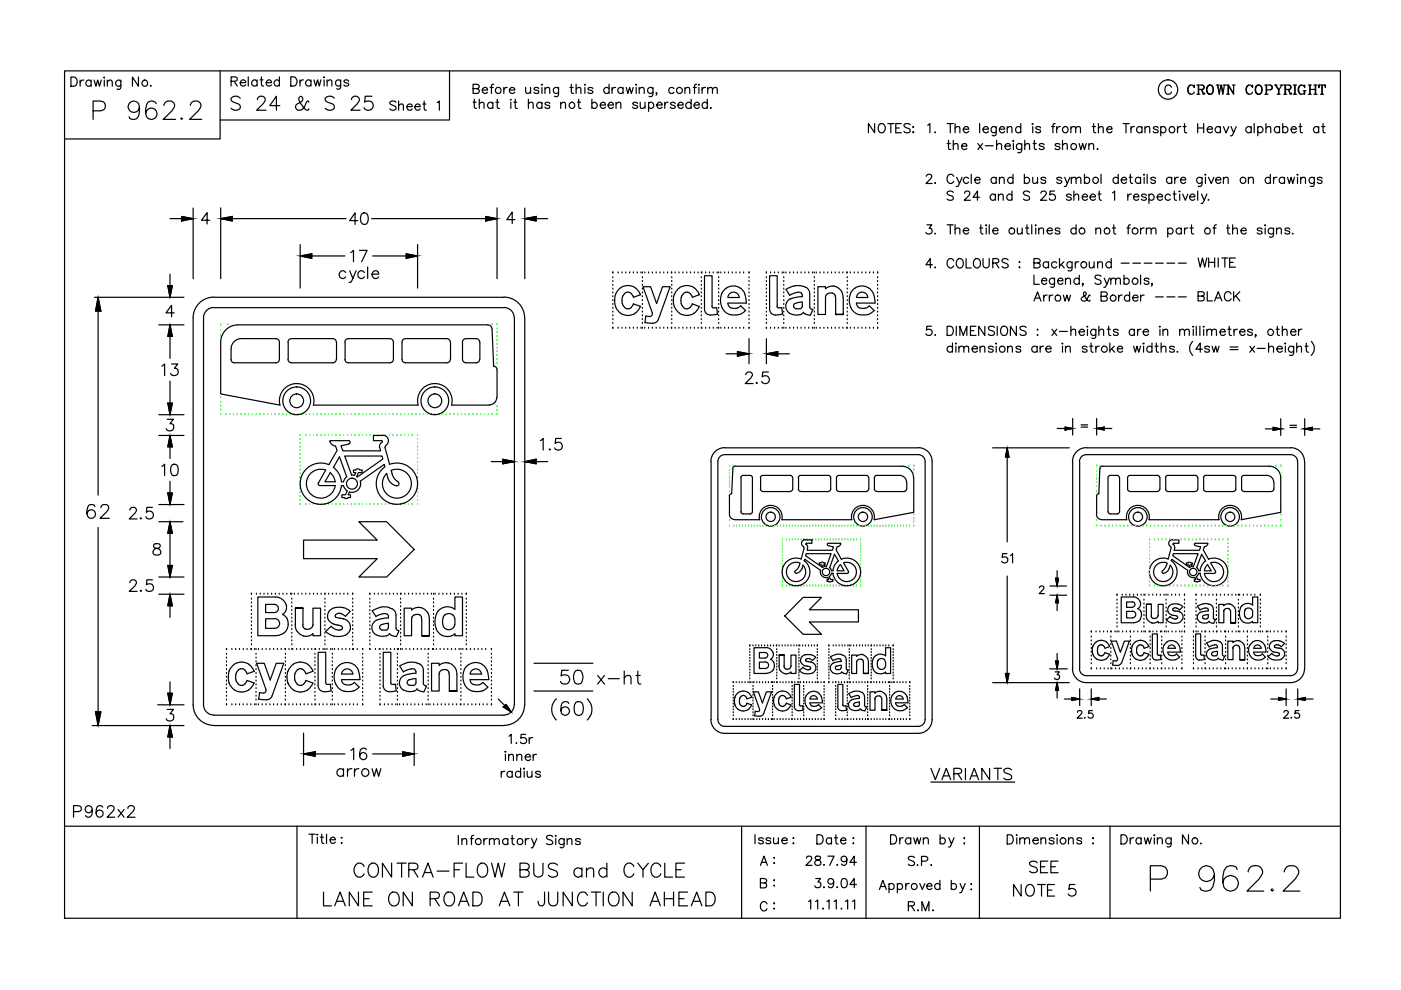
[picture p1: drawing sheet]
<svg xmlns="http://www.w3.org/2000/svg" width="297mm" height="210mm" viewBox="0 0 297 210" stroke-linecap="round" stroke-linejoin="round" font-family="sans-serif">
<g fill="none" stroke="#000" stroke-width=".25">
<path d="M13.7 15h270.5v179.7h-270.5zM15 16.3h.7a1.03 1.03 0 0 1 .7 1 1.03 1.03 0 0 1-.7 1h-.7zM17 17v1.3M17.8 17a.72 .72 0 0 0-.8 .6M19.3 17.3a.62 .62 0 0 0-.9-.1 .62 .62 0 0 0 0 .9 .62 .62 0 0 0 .9-.1M19.3 17v1.3M20 17l.3 1.3 .4-1.3 .4 1.3 .4-1.3M22.1 17v1.3M22.1 16.3v.3zM22.7 17.4l.5-.4 .5 .1 .1 1.2M22.7 17v1.3M25.6 17v1.5a.49 .49 0 0 1-.3 .4 .49 .49 0 0 1-.5-.1"/>
<path d="M25.6 17.3a.62 .62 0 0 0-.9-.1 .62 .62 0 0 0 0 .9 .62 .62 0 0 0 .9-.1M29.4 16.3v2l-1.3-2v2M32 18.1v.2l.1-.1M46.7 15v14.5h-33M49 17.2l1.1-.1 .2-.3-.1-.3-.4-.2h-.8v1.9M49.6 17.2l.7 1M50.9 17.5h1.2a.62 .62 0 0 0-.9-.5 .62 .62 0 0 0-.2 1 .65 .65 0 0 0 1.1 0M52.6 16.3v1.9M54.5 17.2a.64 .64 0 0 0-.9-.1 .64 .64 0 0 0 0 1 .64 .64 0 0 0 .9-.1M54.5 16.9v1.3M55.1 16.9h.7M55.4 16.3v1.6l.1 .3h.4"/>
<path d="M56.4 17.5h1.1a.55 .55 0 0 0-.5-.6 .55 .55 0 0 0-.6 .6 .61 .61 0 0 0 .4 .7 .61 .61 0 0 0 .7-.2M59.2 17.2a.64 .64 0 0 0-.9-.1 .64 .64 0 0 0 0 1 .64 .64 0 0 0 .9-.1M59.2 16.3v1.9M61.7 16.3h.6a1.03 1.03 0 0 1 .7 1 1.03 1.03 0 0 1-.7 .9h-.6zM63.6 16.9v1.3M64.3 16.9a.71 .71 0 0 0-.7 .6M65.9 17.2a.64 .64 0 0 0-.9-.1 .64 .64 0 0 0 0 1 .64 .64 0 0 0 .9-.1M65.9 16.9v1.3M66.6 16.9l.3 1.3 .4-1.3 .4 1.3 .3-1.3M68.7 16.9v1.3M68.7 16.3v.2zM69.4 17.3l.4-.4 .5 .2 .1 1.1"/>
<path d="M69.4 16.9v1.3M72.2 16.9v1.6a.51 .51 0 0 1-.3 .4 .51 .51 0 0 1-.5-.1M72.2 17.2a.62 .62 0 0 0-.9 0 .62 .62 0 0 0 0 .9 .62 .62 0 0 0 .9-.1M73.9 17.2a.57 .57 0 0 0-1 0 .9 .9 0 0 0 .9 .5l.1 .3a.62 .62 0 0 1-1 0M95.3 15v10.4h-48.6M100.3 18.8h.8l.4-.2a.42 .42 0 0 0-.1-.7h-1.1v1.9h.8a.49 .49 0 0 0 .5-.3 .49 .49 0 0 0-.1-.5l-.4-.2M102.2 19.1h1.2a.6 .6 0 0 0-.9-.5 .6 .6 0 0 0-.2 1 .62 .62 0 0 0 1.1 0M103.9 18.5h.7M104.7 17.9h-.4l-.1 .3v1.6M106.8 18.5v1.3M107.5 18.5a.58 .58 0 0 0-.7 .6M108 19.1h1.2a.62 .62 0 0 0-.7-.5 .62 .62 0 0 0-.6 .6 .62 .62 0 0 0 .6 .6l.7-.2"/>
<path d="M111.4 18.5l.2 1.2 .4 .1 .5-.3M112.5 18.5v1.3M114.2 18.8a.6 .6 0 0 0-1 0l.1 .2a.9 .9 0 0 1 .9 .5v.1a.6 .6 0 0 1-1 0M114.9 18.5v1.3M114.9 17.9v.2zM115.5 18.9l.5-.4 .5 .1 .1 1.2M115.5 18.5v1.3M118.4 18.5v1.5a.51 .51 0 0 1-.3 .5 .51 .51 0 0 1-.5-.1M118.4 18.8a.62 .62 0 0 0-.9-.1 .62 .62 0 0 0 0 .9 .62 .62 0 0 0 .9 0M120.8 18.5h.7M121.1 17.9v1.6l.1 .2 .4 .1M122.1 18.9l.5-.4 .5 .1 .1 1.2"/>
<path d="M122.1 17.9v1.9M124 18.5v1.3M124 17.9v.2zM125.7 18.8a.65 .65 0 0 0-1.1 0l.2 .2 .8 .3 .1 .3a.65 .65 0 0 1-1.1 0M129.1 18.8a.64 .64 0 0 0-.9-.1 .64 .64 0 0 0 0 .9 .64 .64 0 0 0 .9 0M129.1 17.9v1.9M129.8 18.5v1.3M130.5 18.5a.64 .64 0 0 0-.7 .6M132.1 18.8a.62 .62 0 0 0-.9-.1 .62 .62 0 0 0 0 .9 .62 .62 0 0 0 .9 0M132.1 18.5v1.3M132.8 18.5l.3 1.3 .4-1.3 .4 1.3 .4-1.3M134.9 18.5v1.3"/>
<path d="M134.9 17.9v.2zM135.5 18.9l.5-.4 .5 .1 .1 1.2M135.5 18.5v1.3M138.4 18.5v1.5a.53 .53 0 0 1-.8 .4M138.4 18.8a.64 .64 0 0 0-.9-.1 .64 .64 0 0 0 0 .9 .64 .64 0 0 0 .9 0M139.2 19.7h-.1h.1l-.1 .5M142.9 18.8a.62 .62 0 0 0-.9-.1 .62 .62 0 0 0 0 .9 .62 .62 0 0 0 .9 0M145.2 18.9a.67 .67 0 0 1 .9-.3l.1 1.2M145.2 18.5v1.3M147 18.5h.6M147.7 17.9h-.4v.3v1.6M148.2 18.5v1.3"/>
<path d="M148.2 17.9v.2zM148.9 18.5v1.3M149.6 18.5a.58 .58 0 0 0-.7 .6M150 18.9l.5-.4 .5 .1 .1 1.2M150 18.5v1.3M151.1 18.9l.4-.4 .5 .1 .1 1.2M248.4 18.5a.72 .72 0 0 0-.8-.5 .72 .72 0 0 0-.6 .8v.5a.72 .72 0 0 0 .6 .7 .72 .72 0 0 0 .8-.5M252.4 18a1.12 1.12 0 0 0 0 2M253.1 18.3l.1 .3v-.6l-.1 .3a.72 .72 0 0 0-.8-.2 .72 .72 0 0 0-.5 .7 .83 .83 0 0 0 .2 .9 .83 .83 0 0 0 .9 .2l.3-.4M253.8 18h1.1l.3 .2 .1 .4-.1 .3-1.1 .1M253.8 20h.6M254.1 18v2"/>
<path d="M254.6 19l.3 .1 .3 .7h.2M254.8 19.1l.3 .8 .2 .1 .1-.3M254.9 18l.3 .4v.4l-.3 .2M256.5 18a1 1 0 0 0-.7 1.1 1 1 0 0 0 .8 .9 1.06 1.06 0 0 0 .7-1 1.06 1.06 0 0 0-.7-1 1.04 1.04 0 0 0-.7 .9 1.04 1.04 0 0 0 .6 1.1M256.6 18a1.13 1.13 0 0 1 0 2M257.9 18h.6M258.1 18l.4 2 .4-2 .4 2 .3-2M258.2 18l.3 1.5M259 18l.3 1.5M259.3 18h.6M260.1 20h.5M260.1 18h.3"/>
<path d="M260.4 18v2M261.3 18h.5M261.5 19.8l-1.1-1.8v2M261.5 18v2l-1.1-1.8M264.8 18a1.12 1.12 0 0 0 0 2M265.5 18.3l.1 .3v-.6l-.1 .3a.72 .72 0 0 0-.8-.2 .72 .72 0 0 0-.5 .7 .83 .83 0 0 0 .1 .9 .83 .83 0 0 0 1 .2l.3-.4M266.8 18a1.01 1.01 0 0 0-.7 1.1 1.01 1.01 0 0 0 .9 .9 1.01 1.01 0 0 0 .6-1.1 1.01 1.01 0 0 0-.8-.9 1.13 1.13 0 0 0 0 2M267 18a1.13 1.13 0 0 1 0 2M268.2 18h1.1a.51 .51 0 0 1 .5 .5 .51 .51 0 0 1-.5 .6h-.8M268.2 20h.6M268.4 18v2M268.5 18v2"/>
<path d="M269.3 18l.2 .1a.52 .52 0 0 1 .2 .5 .52 .52 0 0 1-.4 .5M270.2 18h.6M270.4 18l.7 1.1v.9M270.5 18l.7 1.1v.9M270.8 20h.6M271.4 18h.6M271.8 18l-.6 1.1M272.2 18h1.1l.4 .2v.4l-.1 .3-1 .1M272.2 20h.6M272.4 18v2M272.6 18v2M273 19l.3 .1 .3 .7h.2"/>
<path d="M273.2 19.1l.3 .8 .2 .1 .1-.3M273.3 18l.4 .4-.1 .4-.3 .2M274.2 20h.7M274.2 18h.7M274.5 18v2M274.6 18v2M275.9 18a1.12 1.12 0 0 0 0 2M276.3 19.3h.6M276.5 18.3l.1 .3v-.6l-.1 .3a.73 .73 0 0 0-.8-.2 .73 .73 0 0 0-.5 .7v.5a.74 .74 0 0 0 .5 .6 .74 .74 0 0 0 .8-.2M276.5 19.3v.7M276.6 19.3v.7M277.4 18h.6"/>
<path d="M277.4 20h.6M277.7 18v2M277.8 18v2M277.8 19h1.1M278.6 18h.6M278.6 20h.6M278.9 18v2M279.7 18l-.1 .6v-.6h1.4v.6l-.1-.6M280 20h.6M280.3 18v2M19.7 23.5h1.7l.5-.2a1.03 1.03 0 0 0 .4-1.1 1.03 1.03 0 0 0-.9-.8h-1.7v3.9M29.6 22.7a1.21 1.21 0 0 1-1.7 1 1.21 1.21 0 0 1-.5-1.9 1.21 1.21 0 0 1 2 .2 3.6 3.6 0 0 1-.4 3.1l-.9 .2-.6-.2-.1-.3"/>
<path d="M33.1 22a1.11 1.11 0 0 0-1.1-.6 1.11 1.11 0 0 0-.9 .8 2.73 2.73 0 0 0 .3 2.9 1.21 1.21 0 0 0 1.8-.5 1.21 1.21 0 0 0-.8-1.6 1.21 1.21 0 0 0-1.5 1M34.8 22.4a1.07 1.07 0 0 1 .7-1h.8a.96 .96 0 0 1 .5 1.5l-.3 .6-1.9 1.8h2.6M38.5 25l-.2 .1 .2 .2 .2-.2M40.4 22.4a1.07 1.07 0 0 1 .7-1h.7a.95 .95 0 0 1 .6 1.5l-.3 .6-1.9 1.8h2.6M50.9 20.8a1.26 1.26 0 0 0-1.9 0 .69 .69 0 0 0 .5 .9l.9 .3a.74 .74 0 0 1 .5 .9 1.26 1.26 0 0 1-1.9 0M54.6 21.1l.2-.5 .3-.2h.6a.74 .74 0 0 1 .4 1.1l-1.7 1.9h2M59.3 22.4h-2.1l1.4-2v3M65.5 21.7l-.2-.3h-.1l-.3 .4a1.74 1.74 0 0 1-1.7 1.6 .72 .72 0 0 1-.5-.6 .72 .72 0 0 1 .2-.7l1-.6a.66 .66 0 0 0-.1-1.1l-.3 .2a1.03 1.03 0 0 0 .3 1.4l.9 1.2 .6 .2 .2-.3M70.9 20.8a1.26 1.26 0 0 0-2 0 .69 .69 0 0 0 .6 .9l.8 .3a.74 .74 0 0 1 .6 .9 1.26 1.26 0 0 1-2 0M74.5 21.1l.1-.4 .5-.3a.93 .93 0 0 1 1.1 .6l-.4 1-1.4 1.4h1.9M78.8 20.4h-1.4l-.1 1.3a1.04 1.04 0 0 1 1.6-.1 1.04 1.04 0 0 1-.2 1.6 1.04 1.04 0 0 1-1.5-.4M84 21.7a.75 .75 0 0 0-1.4 .2l.3 .2 .7 .3a.47 .47 0 0 1 .4 .4 .47 .47 0 0 1-.2 .5 .91 .91 0 0 1-1.2-.2"/>
<path d="M84.5 22.4l.5-.3h.4l.1 1.3M84.5 21.4v2M86.3 22.6h1.1a.6 .6 0 0 0-.9-.5 .6 .6 0 0 0-.1 1 .57 .57 0 0 0 1 0M87.9 22.6h1.2a.6 .6 0 0 0-.9-.5 .6 .6 0 0 0-.1 1 .56 .56 0 0 0 .5 .3 .56 .56 0 0 0 .5-.3M89.6 22.1h.7M89.9 21.4v1.6l.1 .3 .4 .1M92.7 21.8l.4-.4v2M100.3 21.7h.6M100.6 21v1.6l.1 .3 .3 .1M101.6 22.1l.5-.4 .4 .1 .1 1.2M101.6 21v2M104.5 22a.63 .63 0 0 0-.9-.1 .63 .63 0 0 0 0 .9 .63 .63 0 0 0 .9-.1"/>
<path d="M104.5 21.7v1.3M105.1 21.7h.7M105.4 21v1.6l.1 .3 .4 .1M108.3 21.7v1.3M108.3 21v.2zM108.9 21.7h.7M109.2 21v1.6l.1 .3 .4 .1M112 22.1l.5-.4 .5 .1v1.2M112 21v2M114.9 22a.63 .63 0 0 0-.9-.1 .63 .63 0 0 0 0 .9 .63 .63 0 0 0 .9-.1M114.9 21.7v1.3M116.6 22a.57 .57 0 0 0-1.1 0l.3 .3 .7 .1 .1 .3a.57 .57 0 0 1-1.1 0"/>
<path d="M118.9 22.1l.5-.4 .4 .1 .1 1.2M118.9 21.7v1.3M122.4 21.7h.7M122.7 21v1.6l.1 .3 .4 .1M125.5 22a.63 .63 0 0 1 .9-.1 .63 .63 0 0 1 0 .9 .63 .63 0 0 1-.9-.1M125.5 21v2M127.3 22.3h1.1a.55 .55 0 0 0-.6-.7 .55 .55 0 0 0-.5 .7 .6 .6 0 0 0 .3 .7 .6 .6 0 0 0 .8-.3M128.9 22.3h1.2a.57 .57 0 0 0-.6-.7 .57 .57 0 0 0-.6 .7v.1a.61 .61 0 0 0 .5 .6 .61 .61 0 0 0 .7-.3M130.6 22.1l.5-.4 .4 .1 .1 1.2M130.6 21.7v1.3M135.2 22a.6 .6 0 0 0-1.1 0l.3 .3 .7 .1 .1 .3a.6 .6 0 0 1-1.1 0M135.7 21.7l.1 1.2 .5 .1 .5-.4"/>
<path d="M136.8 21.7v1.3M137.5 22a.61 .61 0 0 1 .9-.1 .61 .61 0 0 1 0 .9 .61 .61 0 0 1-.9-.1M137.5 21.7v1.9M139.2 22.3h1.2a.57 .57 0 0 0-.6-.7 .57 .57 0 0 0-.6 .7v.1a.61 .61 0 0 0 .5 .6 .61 .61 0 0 0 .7-.3M140.9 21.7v1.3M141.7 21.7a.65 .65 0 0 0-.8 .6M143.2 22a.6 .6 0 0 0-1.1 0l.3 .3 .7 .1 .1 .3a.6 .6 0 0 1-1.1 0M143.7 22.3h1.1a.55 .55 0 0 0-.5-.7 .55 .55 0 0 0-.6 .7 .6 .6 0 0 0 .4 .7 .6 .6 0 0 0 .7-.3M146.5 22a.63 .63 0 0 0-.9-.1 .63 .63 0 0 0 0 .9 .63 .63 0 0 0 .9-.1M146.5 21v2M147.2 22.3h1.1a.56 .56 0 0 0-.6-.7 .56 .56 0 0 0-.5 .7 .6 .6 0 0 0 .3 .6 .6 .6 0 0 0 .8-.2M150 22a.61 .61 0 0 0-.9-.1 .61 .61 0 0 0 0 .9 .61 .61 0 0 0 .9-.1"/>
<path d="M150 21v2M150.7 22.8l-.1 .1h.2M185.4 26.2v2l-1.3-2v2M186.5 26.3a.98 .98 0 0 1 1.2 .6 .98 .98 0 0 1-.6 1.3 1.03 1.03 0 0 1-.9-.8 1.03 1.03 0 0 1 .3-1.1zM188.2 26.2h1.3M188.9 26.2v2M189.9 27.1h.7M191.1 26.2h-1.2v2h1.2M193 26.5a.75 .75 0 0 0-1.3 .2l.3 .4 .6 .1a.47 .47 0 0 1 .4 .4 .47 .47 0 0 1-.2 .5 .91 .91 0 0 1-1.1-.2M193.5 26.9h.2l-.1 .2zM193.6 27.9l.1 .2-.1 .1zM196.4 37.4l.4-.4h.5a.41 .41 0 0 1 .2 .7l-1.2 1.2h1.3"/>
<path d="M196.7 26.6l.5-.4v2M198.3 27.9l-.1 .2h.1M198.3 38.7v.2v-.1M200.8 26.2h1.3M200.8 30.4h.7M201.1 29.8v1.6l.1 .2 .4 .1M201.5 26.2v2M202.1 30.8l.5-.4 .4 .1 .1 1.2M202.1 29.8v1.9M202.2 37.4a.73 .73 0 0 0-.8-.4 .73 .73 0 0 0-.6 .7 .86 .86 0 0 0 .2 .9 .86 .86 0 0 0 .9 .2l.3-.4M202.5 27.2l.5-.4 .4 .1 .1 1.3M202.5 26.2v2"/>
<path d="M202.8 37.6l.6 1.3 .6-1.3M203.4 38.9l-.4 .6h-.3M203.9 31h1.1a.6 .6 0 0 0-.8-.5 .6 .6 0 0 0-.2 1 .62 .62 0 0 0 1 0M204.2 27.4h1.2a.6 .6 0 0 0-.9-.5 .6 .6 0 0 0-.1 1 .56 .56 0 0 0 .5 .3 .56 .56 0 0 0 .5-.3M205.4 37.8a.64 .64 0 0 0-1 0 .64 .64 0 0 0 0 .9 .64 .64 0 0 0 1-.1M205.9 37v1.9M206.7 38.1h1.1a.6 .6 0 0 0-.9-.5 .6 .6 0 0 0-.1 1 .57 .57 0 0 0 1 0M207.3 30.4l1 1.3M207.7 26.2v2M208.3 30.4l-1 1.3M208.4 27.4h1.2a.61 .61 0 0 0-.9-.5 .61 .61 0 0 0-.2 1 .6 .6 0 0 0 1.1 0M208.9 30.9h1.7"/>
<path d="M211.2 26.8l-.1 1.8-.3 .2-.4-.1M211.2 27.1a.61 .61 0 0 0-.9-.1 .61 .61 0 0 0 0 1 .61 .61 0 0 0 .9-.1M211.2 37.8a.62 .62 0 0 0-.9 0 .62 .62 0 0 0 0 .9 .62 .62 0 0 0 .9-.1M211.2 37.6v1.3M211.3 30.8l.5-.4 .4 .1 .2 1.2M211.3 29.8v1.9M211.9 27.4h1.1a.6 .6 0 0 0-.8-.5 .6 .6 0 0 0-.2 1 .57 .57 0 0 0 1 0M211.9 38l.5-.4 .4 .1 .1 1.2M211.9 37.6v1.3M213.1 31h1.1a.62 .62 0 0 0-.6-.5 .62 .62 0 0 0-.6 .6 .62 .62 0 0 0 .5 .6l.7-.2M213.5 27.2l.5-.4 .5 .1 .1 1.3M213.5 26.8v1.4"/>
<path d="M214.8 37.8a.64 .64 0 0 0-1 0 .64 .64 0 0 0 0 .9 .64 .64 0 0 0 1-.1M214.8 37v1.9M214.9 29.8v.2zM214.9 30.4v1.3M216.4 27.1a.61 .61 0 0 0-.9-.1 .61 .61 0 0 0 0 1 .61 .61 0 0 0 .9-.1M216.4 26.2v2M216.6 30.4v1.5a.53 .53 0 0 1-.8 .4M216.6 30.7a.64 .64 0 0 0-.9-.1 .64 .64 0 0 0 0 .9 .64 .64 0 0 0 .9 0M217.2 37.8a.62 .62 0 0 1 .9 0 .62 .62 0 0 1 0 .9 .62 .62 0 0 1-.9-.1M217.2 37v1.9M217.3 30.8l.4-.4 .5 .1 .1 1.2M217.3 29.8v1.9"/>
<path d="M218.8 26.3h.2zM219 37.6v1.2l.5 .1 .5-.4M219 26.8v1.4M219 30.4h.7M219.3 29.8v1.6l.1 .2 .4 .1M220 37.6v1.3M220.6 27.1a.57 .57 0 0 0-1 0l.1 .2 .8 .3 .1 .3a.57 .57 0 0 1-1 0M221.4 30.7a.65 .65 0 0 0-1.1 0l.3 .3 .6 .2 .2 .3a.65 .65 0 0 1-1.1 0M221.7 37.8a.6 .6 0 0 0-1 0l.1 .3a.9 .9 0 0 1 .9 .4v.1a.56 .56 0 0 1-.5 .3 .56 .56 0 0 1-.5-.3M222.9 26.8h.7M223.7 26.2l-.4 .1-.1 .3v1.6M224 26.8v1.4"/>
<path d="M224.7 30.7a.62 .62 0 0 0-1 0 .9 .9 0 0 0 .9 .5l.1 .3a.62 .62 0 0 1-1 0M224.8 26.8a.64 .64 0 0 0-.8 .6M225.1 37.8a.65 .65 0 0 0-1.1 0l.3 .3 .7 .2 .1 .3a.6 .6 0 0 1-1.1 0M225.3 30.8l.4-.4 .5 .1 .1 1.2M225.3 29.8v1.9M225.7 37.6l.6 1.3 .5-1.3M226.3 38.9l-.3 .6h-.3M227 27.2l.5-.4 .5 .1 .1 1.3M227 26.8v1.4M227.1 38l.5-.4 .5 .1v1.2M227.1 37.6v1.3M228.1 27.2l.4-.4 .5 .1 .1 1.3"/>
<path d="M228.1 38l.5-.4 .5 .1 .1 1.2M228.8 30.4l.4 1.3 .3-1.3 .4 1.3 .4-1.3M229.9 37.8a.62 .62 0 0 1 .9 0 .62 .62 0 0 1 0 .9 .62 .62 0 0 1-.9-.1M229.9 37v1.9M230.9 30.8l.4-.4 .5 .1 .1 1.2M230.9 30.4v1.3M231.6 26.8h.7M231.9 26.2v1.6l.1 .3 .3 .1M232.7 31.5l-.1 .1h.2M232.9 27.2l.5-.4 .4 .1 .1 1.3M232.9 26.2v2M233.4 37v1.9"/>
<path d="M234.7 27.4h1.1a.6 .6 0 0 0-.9-.5 .6 .6 0 0 0-.1 1 .57 .57 0 0 0 1 0M237.1 37.8a.62 .62 0 0 0-.9 0 .62 .62 0 0 0 0 .9 .62 .62 0 0 0 .9-.1M237.1 37v1.9M237.7 38.1h1.2a.57 .57 0 0 0-.6-.5 .57 .57 0 0 0-.6 .5v.2a.61 .61 0 0 0 .5 .6 .61 .61 0 0 0 .7-.3M238.1 26.2h1.3M238.7 26.2v2M239.4 37.6h.6M239.7 37v1.5l.1 .3 .3 .1M239.8 26.8v1.4M240.5 26.8a.58 .58 0 0 0-.7 .6M241.8 37.8a.62 .62 0 0 0-.9 0 .62 .62 0 0 0 0 .9 .62 .62 0 0 0 .9-.1M241.8 37.6v1.3"/>
<path d="M242.1 27.1a.63 .63 0 0 0-.9-.1 .63 .63 0 0 0 0 1 .63 .63 0 0 0 .9-.1M242.1 26.8v1.4M242.5 37h.2zM242.6 37.6v1.3M242.8 27.2l.4-.4 .5 .1 .1 1.3M242.8 26.8v1.4M243.2 37v1.9M245 37.8a.62 .62 0 0 0-1 0l.1 .3 .8 .2 .1 .3a.57 .57 0 0 1-1 0M245.5 27.1a.57 .57 0 0 0-1 0l.1 .2 .9 .3v.3a.57 .57 0 0 1-1 0M246.1 27.1a.61 .61 0 0 1 .9-.1 .61 .61 0 0 1 0 1 .61 .61 0 0 1-.9-.1M246.1 26.8v2M248.4 37.8a.62 .62 0 0 0-.9 0 .62 .62 0 0 0 0 .9 .62 .62 0 0 0 .9-.1"/>
<path d="M248.4 37.6v1.3M249.1 37.6v1.3M249.7 26.8v1.4M249.8 37.6a.64 .64 0 0 0-.7 .5M250.3 38.1h1.1a.6 .6 0 0 0-.9-.5 .6 .6 0 0 0-.1 1 .57 .57 0 0 0 1 0M250.4 26.8a.58 .58 0 0 0-.7 .6M250.8 26.8h.7M251.1 26.2v1.6l.1 .3 .4 .1M253.9 26.2v2M253.9 27.1h1.3M254.9 37.6l-.2 1.8-.2 .1h-.5M254.9 37.8a.64 .64 0 0 0-1 0 .64 .64 0 0 0 0 .9 .64 .64 0 0 0 1-.1"/>
<path d="M255.2 26.2v2M255.6 37.6v1.3M255.6 37v.1zM256 27.4h1.1a.6 .6 0 0 0-.9-.5 .6 .6 0 0 0-.2 1 .57 .57 0 0 0 1.1 0M256.2 37.6l.6 1.3 .6-1.3M257.7 38.1h1.1a.6 .6 0 0 0-.8-.5 .6 .6 0 0 0-.2 1 .57 .57 0 0 0 1 0M258.8 27.1a.63 .63 0 0 0-1-.1 .63 .63 0 0 0 0 1 .63 .63 0 0 0 1-.1M258.8 26.8v1.4M259.4 26.8l.5 1.4 .6-1.4M259.4 38l.5-.4 .4 .1 .1 1.2M259.4 37.6v1.3M261 26.8l.6 1.4 .5-1.4"/>
<path d="M261.6 28.2l-.4 .6h-.3M264.7 38l.4-.4 .5 .1 .1 1.2M264.7 37.6v1.3M265.3 27.1a.63 .63 0 0 0-1-.1 .63 .63 0 0 0 0 1 .63 .63 0 0 0 1-.1M265.3 26.8v1.4M265.9 26.2v2M266.7 27.1a.61 .61 0 0 1 .9-.1 .61 .61 0 0 1 0 1 .61 .61 0 0 1-.9-.1M266.7 26.8v2M268.4 27.2l.5-.4 .4 .1 .1 1.3M268.4 26.2v2M269.3 37.8a.62 .62 0 0 0-.9 0 .62 .62 0 0 0 0 .9 .62 .62 0 0 0 .9-.1M269.3 37v1.9"/>
<path d="M270 37.6v1.3M270.7 37.6a.58 .58 0 0 0-.7 .5M271.3 27.1a.61 .61 0 0 0-.9-.1 .61 .61 0 0 0 0 1 .61 .61 0 0 0 .9-.1M271.3 26.8v1.4M272 27.1a.61 .61 0 0 1 .9-.1 .61 .61 0 0 1 0 1 .61 .61 0 0 1-.9-.1M272 26.2v2M272.3 37.8a.64 .64 0 0 0-.9 0 .64 .64 0 0 0 0 .9 .64 .64 0 0 0 .9-.1M272.3 37.6v1.3M273 37.6l.4 1.3 .3-1.3 .4 1.3 .4-1.3M273.7 27.4h1.1a.6 .6 0 0 0-.8-.5 .6 .6 0 0 0-.2 1 .56 .56 0 0 0 .5 .3 .56 .56 0 0 0 .5-.3M275.1 37h.1l-.1 .1zM275.1 37.6v1.3"/>
<path d="M275.4 26.8h.6M275.7 26.2v1.6l.1 .3 .4 .1M275.8 38l.4-.4 .5 .1 .1 1.2M275.8 37.6v1.3M278.7 37.6l-.1 1.8-.3 .1h-.5M278.7 37.8a.62 .62 0 0 0-1 0 .62 .62 0 0 0 0 .9 .62 .62 0 0 0 1-.1M279.6 27.1a.61 .61 0 0 0-.9-.1 .61 .61 0 0 0 0 1 .61 .61 0 0 0 .9-.1M279.6 26.8v1.4M280.2 26.8h.7M280.3 37.8a.6 .6 0 0 0-1 0l.1 .3 .8 .2 .1 .3a.56 .56 0 0 1-.5 .3 .56 .56 0 0 1-.5-.3M280.5 26.2v1.6l.1 .3 .4 .1M36 46.4h5"/>
<path d="M36 58.1v4.9M38.5 45.9l2.5 .5-2.5 .5zM41 44.1v15M44.5 46.7h-1.8l1.2-1.6v2.4M46.8 46.4l2.4-.5v1zM46.8 46.4h26.6M46.8 44.1v15M63.6 51.9v9.2M63.6 54.3h9.5M63.6 54.3l2.5-.5v1zM73.3 57.8a.78 .78 0 0 0-1.2-.1 .78 .78 0 0 0 0 1.1 .78 .78 0 0 0 1.2-.1M74.1 57.4l.7 1.7 .7-1.7"/>
<path d="M74.4 53.6l.5-.5v2.4M74.8 59.1l-.3 .6-.5 .2M75.9 46.8h-1.8l1.2-1.7v2.5M76.2 53.1h1.6l-1.1 2.4M76.8 45.3a.77 .77 0 0 1 1.1 .3 2.01 2.01 0 0 1-.2 1.9 .8 .8 0 0 1-1.1-.4 1.88 1.88 0 0 1 .2-1.8zM77.3 57.8a.78 .78 0 0 0-1.2-.1 .78 .78 0 0 0 0 1.1 .78 .78 0 0 0 1.2-.1M78 56.6v2.5M78.8 46.4h26.6M78.9 58.1h1.4a.72 .72 0 0 0-.9-.7 .72 .72 0 0 0-.5 .9 .76 .76 0 0 0 .5 .7 .76 .76 0 0 0 .9-.3M79 54.3h9.5M86.1 53.8l2.4 .5-2.4 .5zM88.5 51.9v9.2"/>
<path d="M103 45.9l2.4 .5-2.4 .5zM105.4 44.1v15M109.2 46.6h-1.7l1.1-1.6v2.4M111.3 44.1v15M111.3 46.4h4.8M111.3 46.4l2.4-.5v1zM129.9 59.7h.1M129.9 58.9h.1M129.9 57.9h.1M131.1 57.9h.1M131.9 57.9h.1M132.7 57.9h.1"/>
<path d="M133.5 57.9h.1M134.3 57.9h.1M135.1 57.9h.1M135.9 57.9h.1M136.2 57.9h.1M136.2 58.9h.1M136.2 59.7h.1M136.7 57.9h.1M137.5 57.9h.1M138.3 57.9h.1M139.1 57.9h.1M139.9 57.9h.1"/>
<path d="M140.7 57.9h.1M141.5 57.9h.1M142.3 57.9h.1M142.4 57.9h.1M142.4 58.9h.1M142.4 59.7h.1M143.1 57.9h.1M143.9 57.9h.1M144.8 57.9h.1M145.6 57.9h.1M146.4 57.9h.1M147.2 57.9h.1"/>
<path d="M148 57.9h.1M148.7 57.9h.1M148.7 58.9h.1M148.7 59.7h.1M148.8 57.9h.1M149.6 57.9h.1M150.4 57.9h.1M151.2 57.9h.1M152 57.9h.1M152.4 57.9h.1M152.4 58.9h.1M152.4 59.7h.1"/>
<path d="M152.8 57.9h.1M153.6 57.9h.1M154.4 57.9h.1M155.3 57.9h.1M156.1 57.9h.1M156.9 57.9h.1M157.7 57.9h.1M158.8 57.9h.1M158.8 58.9h.1M158.8 59.7h.1M162.5 59.7h.1M162.5 58.9h.1"/>
<path d="M162.5 57.9h.1M163.4 57.9h.1M164.2 57.9h.1M165 57.9h.1M165.8 57.9h.1M166.2 57.9h.1M166.2 58.9h.1M166.2 59.7h.1M166.6 57.9h.1M167.4 57.9h.1M168.2 57.9h.1M169.1 57.9h.1"/>
<path d="M169.9 57.9h.1M170.7 57.9h.1M171.5 57.9h.1M172.3 57.9h.1M172.6 57.9h.1M172.6 58.9h.1M172.6 59.7h.1M173.1 57.9h.1M173.9 57.9h.1M174.7 57.9h.1M175.5 57.9h.1M176.3 57.9h.1"/>
<path d="M177.1 57.9h.1M177.9 57.9h.1M178.7 57.9h.1M179.5 57.9h.1M179.6 57.9h.1M179.6 58.9h.1M179.6 59.7h.1M180.3 57.9h.1M181.1 57.9h.1M181.9 57.9h.1M182.7 57.9h.1M183.6 57.9h.1"/>
<path d="M184.4 57.9h.1M185.2 57.9h.1M186.1 57.9h.1M186.1 58.9h.1M186.1 59.7h.1M196.5 47.7h1l-.5 .7a.64 .64 0 0 1 .6 .9 .64 .64 0 0 1-1.1 .2l-.2-.2M197.7 56.1h-1.4l.9-1.3v2M198.3 49.4l-.1 .1h.1M198.3 56.6v.2v-.1M200.8 47.7h1.3M201.5 47.7v1.9M202.1 40.8a.73 .73 0 0 0-.7-.3 .73 .73 0 0 0-.6 .5l.2 .3 .9 .3a.5 .5 0 0 1 0 .8 .99 .99 0 0 1-1.1-.2"/>
<path d="M202.2 55.3a.72 .72 0 0 0-.8-.5 .72 .72 0 0 0-.6 .8 .86 .86 0 0 0 .2 .9 .86 .86 0 0 0 .9 .2l.3-.4M202.5 48.7a.67 .67 0 0 1 .9-.3l.1 1.2M202.5 47.7v1.9M203 55.1l.1-.2a.89 .89 0 0 1 1.1 .4 .89 .89 0 0 1-.1 1 .72 .72 0 0 1-.8 .5 .72 .72 0 0 1-.6-.8zM204.2 48.9h1.2a.57 .57 0 0 0-.6-.6 .57 .57 0 0 0-.6 .6v.2a.63 .63 0 0 0 .5 .5 .63 .63 0 0 0 .7-.2M204.5 41l.1-.3 .3-.2 .6 .2a.66 .66 0 0 1-.1 .8l-1 1h1.4M204.8 54.8v2h1.1M206.6 55.1l.2-.2a.89 .89 0 0 1 1 .4 .89 .89 0 0 1 0 1 .72 .72 0 0 1-.8 .5 .72 .72 0 0 1-.6-.8zM207.7 48.3h.6M207.7 41.8h-1.4l.9-1.3v2M208 47.7v1.6l.1 .2 .3 .1M208.4 54.8v1.4a.66 .66 0 0 0 .7 .6 .66 .66 0 0 0 .6-.6v-1.4"/>
<path d="M209 47.8h.2l-.1 .1zM209.1 48.3v1.3M209.7 47.7v1.9M210.5 48.9h1.1a.6 .6 0 0 0-.8-.5 .6 .6 0 0 0-.2 1 .62 .62 0 0 0 1 0M210.5 55.8l1.1-.1 .2-.3-.1-.4-.4-.2h-.8v2M211 41.4a.64 .64 0 0 0-.9 0 .64 .64 0 0 0 0 .9 .64 .64 0 0 0 .9-.1M211 41.1v1.4M211.1 55.8l.7 1M211.7 41.5l.4-.4 .5 .2 .1 1.2M211.7 41.1v1.4M213.8 55.1a.73 .73 0 0 0-.8-.3 .73 .73 0 0 0-.6 .5l.2 .3 .9 .4 .3 .2v.3a.84 .84 0 0 1-1.4 0M214.6 41.4a.62 .62 0 0 0-.9 0 .62 .62 0 0 0 0 .9 .62 .62 0 0 0 .9-.1"/>
<path d="M214.6 40.5v2M215.7 48.3l.1 1.2 .5 .1 .4-.3M216 55.6h.3zM216 56.7h.3l-.1 .1zM216.7 48.3v1.3M217.4 48.3h.7M217.7 47.7v1.6l.1 .2 .4 .1M218.3 40.8a.73 .73 0 0 0-.7-.3 .73 .73 0 0 0-.6 .5l.2 .3 .9 .3a.5 .5 0 0 1 0 .8 .99 .99 0 0 1-1.1-.2M218.8 47.7v1.9M219.2 55.8l1.1-.1a.4 .4 0 0 0 .2-.4 .4 .4 0 0 0-.2-.4l-1.1-.1v2h.9a.53 .53 0 0 0 .5-.5 .53 .53 0 0 0-.5-.5M219.2 58.3v2h1.2M219.5 47.8h.2l-.1 .1z"/>
<path d="M219.6 48.3v1.3M220.2 48.7l.5-.4 .5 .1v1.2M220.2 48.3v1.3M220.7 41l.1-.3 .3-.2 .6 .2a.56 .56 0 0 1-.2 .8l-.9 1h1.3M220.8 59.5h1.1a.6 .6 0 0 0-.8-.5 .6 .6 0 0 0-.2 1 .57 .57 0 0 0 1 0M222 48.9h1.1a.6 .6 0 0 0-.8-.5 .6 .6 0 0 0-.2 1 .62 .62 0 0 0 1 0M222.3 55.8a.64 .64 0 0 0-.9-.1 .64 .64 0 0 0 0 .9 .64 .64 0 0 0 .9-.1M222.3 55.5v1.3M223.6 40.5h-1v.9a.69 .69 0 0 1 1-.1 .69 .69 0 0 1-.1 1.1 .69 .69 0 0 1-1-.3M223.6 59l-.1 1.7-.3 .2-.4-.1M223.6 59.3a.61 .61 0 0 0-.9-.1 .61 .61 0 0 0 0 .9 .61 .61 0 0 0 .9-.1M224 55.8a.62 .62 0 0 0-.9-.1 .62 .62 0 0 0 0 .9 .62 .62 0 0 0 .9-.1"/>
<path d="M224.3 59.5h1.1a.6 .6 0 0 0-.9-.5 .6 .6 0 0 0-.2 1 .57 .57 0 0 0 1.1 0M224.6 54.8v2M224.7 48.6a.62 .62 0 0 0-1 0 .9 .9 0 0 0 .9 .5l.1 .3a.62 .62 0 0 1-1 0M225 56l.7 .8M225.6 55.5l-1 .9M225.9 59.4l.5-.4 .4 .1 .2 1.2M225.9 59v1.3M227.1 41.4a.57 .57 0 0 0-1 0 .9 .9 0 0 0 .9 .5l.1 .3a.62 .62 0 0 1-1 0M227.3 55.5l-.1 1.8-.3 .1h-.4M227.3 55.8a.62 .62 0 0 0-.9-.1 .62 .62 0 0 0 0 .9 .62 .62 0 0 0 .9-.1M227.7 41.5l.4-.4 .5 .2 .1 1.2M227.7 40.5v2"/>
<path d="M228 55.5v1.3M228.1 48.6a.62 .62 0 0 0-.9-.1 .62 .62 0 0 0 0 .9 .62 .62 0 0 0 .9 0M228.1 47.7v1.9M228.7 55.5a.58 .58 0 0 0-.7 .5M228.8 59.3a.63 .63 0 0 0-.9-.1 .63 .63 0 0 0 0 .9 .63 .63 0 0 0 .9-.1M228.8 58.3v2M229.5 41.7h1.1a.55 .55 0 0 0-.6-.6 .55 .55 0 0 0-.5 .6 .61 .61 0 0 0 .3 .7 .61 .61 0 0 0 .8-.2M230.9 55.5l.1 1.2 .5 .1 .5-.4M231.1 41.7h1.2a.57 .57 0 0 0-.6-.6 .57 .57 0 0 0-.6 .6v.2a.63 .63 0 0 0 .5 .6 .63 .63 0 0 0 .7-.3M232 55.5v1.3M232.3 48.7a.67 .67 0 0 1 1-.3l.1 1.2M232.3 48.3v1.3"/>
<path d="M232.7 55.9l.5-.4 .5 .1v1.2M232.7 55.5v1.3M232.8 41.1h.6M233.1 40.5v1.6l.1 .3 .3 .1M233.4 58.6a.73 .73 0 0 0-1.2 .2l.1 .3 1 .3a.5 .5 0 0 1 0 .8 .87 .87 0 0 1-1.1-.2M234.1 59l.6 1.3 .5-1.3M235.5 59.4l.5-.4 .4 .1 .1 1.2M235.5 59v1.3M235.6 55.8a.64 .64 0 0 0-.9-.1 .64 .64 0 0 0 0 .9 .64 .64 0 0 0 .9-.1M235.6 54.8v2M235.9 48.3h.6M235.9 40.9l.4-.4v2"/>
<path d="M236.2 47.7v1.6v.2l.4 .1M236.5 59.4l.5-.4 .5 .1v1.2M237.7 55.8h1.7M238.3 59.3a.61 .61 0 0 1 .9-.1 .61 .61 0 0 1 0 .9 .61 .61 0 0 1-.9-.1M238.3 58.3v2M238.9 48.3h.7M239.1 41.1v1.4M239.7 47.7l-.4 .1-.1 .2v1.6M239.9 41.1a.72 .72 0 0 0-.8 .6M240.2 55.8h1.6M240.3 41.7h1.1a.55 .55 0 0 0-.5-.6 .55 .55 0 0 0-.6 .6 .61 .61 0 0 0 .4 .7 .61 .61 0 0 0 .7-.2M241.8 48.3v1.3"/>
<path d="M241.8 58.3v2M242.6 48.3a.64 .64 0 0 0-.8 .6M242.6 55.8h1.6M243.1 48.7a.67 .67 0 0 1 .9-.3l.1 1.2M243.1 48.3v1.3M243.1 41.4a.6 .6 0 0 0-1.1 0l.3 .3 .6 .2 .2 .3a.65 .65 0 0 1-1.1 0M243.6 41.4a.62 .62 0 0 1 .9 0 .62 .62 0 0 1 0 .9 .62 .62 0 0 1-.9-.1M243.6 41.1v2M243.6 59.3a.57 .57 0 0 0-1 0l.1 .1 .8 .3 .1 .3a.57 .57 0 0 1-1 0M244.1 48.7a.67 .67 0 0 1 .9-.3l.1 1.2M245 55.8h1.6M245.3 41.7h1.2a.57 .57 0 0 0-.6-.6 .57 .57 0 0 0-.6 .6v.2a.63 .63 0 0 0 .5 .6 .63 .63 0 0 0 .7-.3"/>
<path d="M247.4 55.8h1.7M247.6 48.6a.64 .64 0 0 1 .9-.1 .64 .64 0 0 1 0 1 .64 .64 0 0 1-.9-.1M247.6 48.3v2M248.1 41.4a.62 .62 0 0 0-.9 0 .62 .62 0 0 0 0 .9 .62 .62 0 0 0 .9-.1M248.7 41.1h.7M249 40.5v1.6l.1 .3 .3 .1M249.8 55.8h1.7M250 40.6h.2zM250.1 41.1v1.4M250.5 48.6a.62 .62 0 0 0-.9-.1 .62 .62 0 0 0 0 .9 .62 .62 0 0 0 .9 0M250.5 48.3v1.3M250.8 41.1l.5 1.4 .6-1.4"/>
<path d="M251.1 48.3v1.3M251.9 48.3a.58 .58 0 0 0-.8 .6M252.2 41.7h1.1a.56 .56 0 0 0-.5-.6 .56 .56 0 0 0-.6 .6 .61 .61 0 0 0 .4 .7 .61 .61 0 0 0 .7-.2M252.3 48.3h.7M252.6 47.7v1.6l.1 .2 .4 .1M253.9 40.5v2M254 54.7l.5 1.9 .4-1.9 .5 1.9 .5-1.9M254.7 41.1l.6 1.4 .6-1.4M255.3 42.5l-.4 .6h-.2M256.2 42.3v.2l.1-.1M256.3 54.7v1.9M256.3 55.6h1.2"/>
<path d="M257.1 48.3h.7M257.5 54.7v1.9M257.9 47.7l-.4 .1-.1 .2v1.6M258.3 54.7v1.9M259.1 54.7h1.2M259.7 54.7v1.9M260.1 48.3h.6M260.3 47.7v1.6l.1 .2 .4 .1M260.7 55.6h.8M261.3 48.7l.5-.4 .5 .1 .1 1.2M261.3 47.7v1.9M261.9 54.7h-1.2v1.9h1.2"/>
<path d="M263.1 48.9h1.1a.6 .6 0 0 0-.8-.5 .6 .6 0 0 0-.2 1 .62 .62 0 0 0 1 0M267.6 48.6a.65 .65 0 0 0-1.1 0l.2 .2 .8 .3 .1 .3a.65 .65 0 0 1-1.1 0M268.2 48.3v1.3M268.2 47.7v.2zM270 48.3v1.5a.53 .53 0 0 1-.8 .4M270 48.6a.64 .64 0 0 0-.9-.1 .64 .64 0 0 0 0 1 .64 .64 0 0 0 .9-.1M270.7 48.7l.4-.4 .5 .1 .1 1.2M270.7 48.3v1.3M273.4 48.6a.62 .62 0 0 0-1 0 .9 .9 0 0 0 1 .5v.3a.62 .62 0 0 1-1 0M274.1 49.4l-.1 .1h.2M20 63h19M20.8 63l.6 3h-1.2z"/>
<path d="M20.8 63v42M33.7 68.9h5.3M34.3 77.6l.6-.4v2.4M35.6 60.6h.9l-.5 2.4zM36 68.9v7.1M36 68.9l.5 2.4h-.9zM36.4 77.2h1.3l-.7 .9a.78 .78 0 0 1 .8 .9 .78 .78 0 0 1-1 .6l-.4-.1-.2-.3M36.9 66.3h-1.7l1.2-1.6v2.5M45.3 63a4.4 4.4 0 0 0-4.3 4.4v82a4.4 4.4 0 0 0 4.3 4.4M45.3 65.2a2.18 2.18 0 0 0-2.1 2.2v82a2.18 2.18 0 0 0 2.1 2.2M45.4 63h61.5M45.4 65.2h61.5"/>
<path d="M49 76.2a.74 .74 0 0 0 .7 .7h8.8a.74 .74 0 0 0 .7-.7M51.2 71.8a2.18 2.18 0 0 0-2.2 2.2v2.2M51.2 71.8h7.3a.74 .74 0 0 1 .7 .7v3.7M61.1 76.2a.74 .74 0 0 0 .7 .7h8.8M61.1 72.6v3.6M70.6 71.8a.74 .74 0 0 1 .7 .7M70.6 71.8h-8.8a.74 .74 0 0 0-.7 .7M71.3 76.2a.74 .74 0 0 1-.7 .7M71.3 72.6v3.6M73.1 76.2a.74 .74 0 0 0 .8 .7h8.8a.74 .74 0 0 0 .7-.7M73.2 76.2l-.1-3.7a.74 .74 0 0 1 .8-.7h8.8a.74 .74 0 0 1 .7 .7v3.7M85.2 76.2a.74 .74 0 0 0 .8 .7h8.8"/>
<path d="M94.7 71.8a.74 .74 0 0 1 .8 .7M94.8 71.8h-8.8a.74 .74 0 0 0-.8 .7v3.7M95.5 76.2a.74 .74 0 0 1-.8 .7M95.5 72.6v3.6M98.1 76.2a.74 .74 0 0 0 .7 .7h2.2a.74 .74 0 0 0 .7-.7M98.1 76.2v-3.7a.74 .74 0 0 1 .7-.7h2.2a.74 .74 0 0 1 .7 .7v3.7M104.6 77.6a.74 .74 0 0 1 .8 .8v5.8M104.7 77.7l-.4-8a.91 .91 0 0 0-.9-.8h-52.9a3.7 3.7 0 0 0-3.7 3.7v10.9l12.6 2.4M106.8 63a4.4 4.4 0 0 1 4.4 4.4M106.8 65.2a2.18 2.18 0 0 1 2.2 2.2M109.1 67.4v82M111.3 67.4v82"/>
<path d="M129.9 69.6h.1M129.9 68.6h.1M129.9 67.8h.1M129.9 67h.1M129.9 66.2h.1M129.9 65.4h.1M129.9 64.6h.1M129.9 63.8h.1M129.9 62.9h.1M129.9 62.1h.1M129.9 61.3h.1M129.9 60.5h.1"/>
<path d="M130.5 62.5a4.3 4.3 0 0 0 0 2.4M130.5 65h.1M130.5 62.4v.1M130.5 65l.6 .9 .5 .5M131.1 69.6h.1M131.6 61l-.7 .8-.4 .6M131.9 69.6h.1M132.4 65.2a1.02 1.02 0 0 0 1.5 0M132.4 62.3a2.15 2.15 0 0 0 0 2.9M132.7 69.6h.1M133.5 69.6h.1M133.8 62.3l.5 .7 1.5-.5"/>
<path d="M133.9 62.2a1.02 1.02 0 0 0-1.5 0M134.3 64.4l1.5 .6M134.3 69.6h.1M134.3 64.4l-.5 .8M134.6 61l.8 .8 .4 .7M134.7 61a2.88 2.88 0 0 0-3.1 0M134.7 66.4a2.88 2.88 0 0 1-3.1 0M135.1 69.6h.1M135.8 65l-.4 .7-.8 .7M135.8 62.5h.1M135.9 69.6h.1M136.2 60.5h.1"/>
<path d="M136.2 61.3h.1M136.2 62.1h.1M136.2 62.9h.1M136.2 63.8h.1M136.2 64.6h.1M136.2 65.4h.1M136.2 66.2h.1M136.2 67h.1M136.2 67.8h.1M136.2 68.6h.1M136.2 69.6h.1M136.7 69.6h.1"/>
<path d="M136.7 68.4l1.7 .1M137.5 69.6h.1M138.3 66.4a.68 .68 0 0 1-.3 .7 .68 .68 0 0 1-.8 0l-.3-.1-.1 1.4M138.3 66.4l-2-5.6h1.6l1.3 3.5 1.3-3.5h1.6l-2.5 6.9M138.3 69.6h.1M139.1 69.6h.1M139.6 67.7a1.25 1.25 0 0 1-1.2 .8M139.9 69.6h.1M140.7 69.6h.1M141.5 69.6h.1M142.3 69.6h.1M142.4 60.5h.1"/>
<path d="M142.4 61.3h.1M142.4 62.1h.1M142.4 62.9h.1M142.4 63.8h.1M142.4 64.6h.1M142.4 65.4h.1M142.4 66.2h.1M142.4 67h.1M142.4 67.8h.1M142.4 68.6h.1M142.4 69.6h.1M142.9 62.5a4.3 4.3 0 0 0 0 2.4"/>
<path d="M142.9 65h.1M143 62.4l-.1 .1M143 65l.6 .9 .5 .5M143.1 69.6h.1M143.9 69.6h.1M144.1 61l-.8 .8-.3 .6M144.8 69.6h.1M144.9 65.2l.5 .3h.5M144.9 62.3a2.15 2.15 0 0 0 0 2.9M145.6 69.6h.1M145.8 62l.5 .2M145.9 62h-.5l-.5 .2"/>
<path d="M146.3 65.2l-.5 .3M146.3 62.3l.5 .7 1.5-.5M146.4 69.6h.1M146.8 64.4l1.4 .6M146.8 64.4l-.5 .8M147.1 61l.6 .5 .5 .9M147.1 61a2.88 2.88 0 0 0-3 0M147.1 66.4a2.88 2.88 0 0 1-3 0M147.2 69.6h.1M148 69.6h.1M148.2 65l-.3 .7-.8 .7M148.2 62.4l.1 .1"/>
<path d="M148.3 62.5h.1M148.7 60.5h.1M148.7 61.3h.1M148.7 62.1h.1M148.7 62.9h.1M148.7 63.8h.1M148.7 64.6h.1M148.7 65.4h.1M148.7 66.2h.1M148.7 67h.1M148.7 67.8h.1M148.7 68.6h.1"/>
<path d="M148.7 69.6h.1M148.8 69.6h.1M149.6 69.6h.1M150.4 69.6h.1M151.2 69.6h.1M151.3 65.3l-.3-.2v-6.6h-1.6v7.1a1.4 1.4 0 0 0 2 1.1l.7-.1M151.9 65.2l.2 1.4M152 65.2l-.7 .1M152 69.6h.1M152.4 60.5h.1M152.4 61.3h.1M152.4 62.1h.1"/>
<path d="M152.4 62.9h.1M152.4 63.8h.1M152.4 64.6h.1M152.4 65.4h.1M152.4 66.2h.1M152.4 67h.1M152.4 67.8h.1M152.4 68.6h.1M152.4 69.6h.1M152.8 69.6h.1M153.1 65.2a2.6 2.6 0 0 0 1.8 1.5M153.6 69.6h.1"/>
<path d="M153.9 75h4.9M154.3 64.2a1.36 1.36 0 0 0 2 1.1M154.4 64.3h3.9M154.4 63.1h2.3M154.4 69.6h.1M155.3 69.6h.1M156.1 69.6h.1M156.4 74.5l2.4 .5-2.4 .5zM156.7 63a1.21 1.21 0 0 0-1.2-1.1 1.21 1.21 0 0 0-1.2 1.1M156.9 69.6h.1M157.1 64.8l-.8 .5M157.1 64.9l1 1"/>
<path d="M157.7 69.6h.1M157.9 62.3l.3 2M157.9 62.3a2.7 2.7 0 0 0-3.2-1.6 2.7 2.7 0 0 0-1.9 3l.3 1.5M158 65.8a2.99 2.99 0 0 1-3.1 .9M158.1 79.5l.2-.4 .3-.2 .7 .1a.55 .55 0 0 1 .1 .8l-1.4 1.5h1.7M158.8 71.8v5.3M158.8 69.6h.1M158.8 60.5h.1M158.8 61.3h.1M158.8 62.1h.1M158.8 62.9h.1M158.8 63.8h.1"/>
<path d="M158.8 64.6h.1M158.8 65.4h.1M158.8 66.2h.1M158.8 67h.1M158.8 67.8h.1M158.8 68.6h.1M162.5 75l2.4-.5v1zM162.5 71.8v5.3M162.5 75h4.9M162.5 69.6h.1M162.5 68.6h.1M162.5 67.8h.1"/>
<path d="M162.5 67h.1M162.5 66.2h.1M162.5 65.4h.1M162.5 64.6h.1M162.5 63.8h.1M162.5 62.9h.1M162.5 62.1h.1M162.5 61.3h.1M162.5 60.5h.1M162.9 78.9h-1.2l-.1 1a.86 .86 0 0 1 1.3 0 .86 .86 0 0 1-.1 1.3 .86 .86 0 0 1-1.3-.3M163.4 69.6h.1M164.2 69.6h.1"/>
<path d="M164.7 64.9l.3 .4 .8-.1M164.8 64.9v-6.4h-1.6v7.1a1.4 1.4 0 0 0 2 1.1l.7-.1M165 69.6h.1M165.7 65.2l.2 1.4M165.8 69.6h.1M166.2 60.5h.1M166.2 61.3h.1M166.2 62.1h.1M166.2 62.9h.1M166.2 63.8h.1M166.2 64.6h.1M166.2 65.4h.1"/>
<path d="M166.2 66.2h.1M166.2 67h.1M166.2 67.8h.1M166.2 68.6h.1M166.2 69.6h.1M166.6 69.6h.1M166.7 61.4l.7 1.2 .7-.3 1.1-.3M167.4 69.6h.1M167.6 63.3a1.86 1.86 0 0 0-.9 2.3 1.86 1.86 0 0 0 2.1 1.2l.9-.1M168.2 69.6h.1M168.3 65.1l.5 .4M168.6 64.3a.53 .53 0 0 0-.3 .7"/>
<path d="M169.1 69.6h.1M169.1 61.9l.7 .1 .3 .5M169.9 69.6h.1M170.1 62.9l-1.6 .2-.9 .3M170.1 64l-1.5 .3M170.1 64.1v.8a1.02 1.02 0 0 1-1.4 .5M170.1 62.5v.4M170.3 60.7a4.4 4.4 0 0 0-3.7 .7M170.3 60.7l.6 .2M170.3 66.2l-.6 .5M170.7 69.6h.1M170.9 60.9a1.5 1.5 0 0 1 .8 1.4"/>
<path d="M171.5 69.6h.1M171.7 65v.3l.5 .3M171.7 62.3v2.8M172.2 65.6h.2l-.6 1.2-1-.2-.5-.4M172.3 69.6h.1M172.6 60.5h.1M172.6 61.3h.1M172.6 62.1h.1M172.6 62.9h.1M172.6 63.8h.1M172.6 64.6h.1M172.6 65.4h.1"/>
<path d="M172.6 66.2h.1M172.6 67h.1M172.6 67.8h.1M172.6 68.6h.1M172.6 69.6h.1M173.1 69.6h.1M173.9 69.6h.1M174.7 69.6h.1M175.1 62.7l-.1 .4M175.5 69.6h.1M175.6 62.2l-.5 .5M176.3 69.6h.1"/>
<path d="M176.5 62.2l.2 .1M176.5 62.1l-.9 .1M176.6 60.6a2.39 2.39 0 0 1 2.1 2.6M176.7 60.7h-.8l-.9 .5v-.4h-1.6v5.9h1.6v-3.5M176.8 62.2l.3 .5M177.1 62.7v.4M177.1 69.6h.1M177.2 63.2v3.5h1.6h-1.6h1.6v-3.5M177.9 69.6h.1M178.7 69.6h.1M179.5 69.6h.1M179.6 60.5h.1"/>
<path d="M179.6 61.3h.1M179.6 62.1h.1M179.6 62.9h.1M179.6 63.8h.1M179.6 64.6h.1M179.6 65.4h.1M179.6 66.2h.1M179.6 67h.1M179.6 67.8h.1M179.6 68.6h.1M179.6 69.6h.1M180.3 69.6h.1"/>
<path d="M181.1 69.6h.1M181.6 64.2a1.36 1.36 0 0 0 1.9 1.1M181.6 63.1h2.4M181.9 69.6h.1M182.7 69.6h.1M183.6 69.6h.1M184 63a1.21 1.21 0 0 0-1.2-1.1 1.21 1.21 0 0 0-1.2 1.1M184.2 61a2.77 2.77 0 0 0-3.2 .3 2.77 2.77 0 0 0-.9 2.9l.1 .5a2.66 2.66 0 0 0 2 2M184.2 61a3.6 3.6 0 0 1 1.3 3.3h-3.9M184.3 64.8l-.7 .5M184.3 64.9l1 1M184.4 69.6h.1"/>
<path d="M185.2 69.6h.1M185.3 65.8a2.88 2.88 0 0 1-3.1 .9M186.1 69.6h.1M186.1 60.5h.1M186.1 61.3h.1M186.1 62.1h.1M186.1 62.9h.1M186.1 63.8h.1M186.1 64.6h.1M186.1 65.4h.1M186.1 66.2h.1M186.1 67h.1"/>
<path d="M186.1 67.8h.1M186.1 68.6h.1M197.5 69.2h-1l-.1 .8a.69 .69 0 0 1 1.1 0 .69 .69 0 0 1-.2 1 .69 .69 0 0 1-1-.3M198.3 71h-.1h.1M200.8 69.2h.7a1.04 1.04 0 0 1 .6 .9 1.04 1.04 0 0 1-.6 1h-.7zM201.9 73.7a.64 .64 0 0 0-.9-.1 .64 .64 0 0 0 0 .9 .64 .64 0 0 0 .9-.1M201.9 72.7v2M202.7 73.4v1.3M202.7 72.7v.2zM202.7 69.2v1.9M203.3 73.8l.5-.4 .4 .1 .2 1.2M203.3 73.4v1.3"/>
<path d="M203.5 71.1v-1.9l.7 1.9 .8-1.9v1.9M204.4 73.8l.4-.4 .5 .1 .1 1.2M205.8 70.1h.7M206.1 74h1.1a.57 .57 0 0 0-.5-.6 .57 .57 0 0 0-.6 .6v.1a.63 .63 0 0 0 .5 .6 .63 .63 0 0 0 .6-.3M206.9 69.2h-1.1v1.9h1.1M207.8 73.8l.5-.4 .4 .1 .1 1.2M207.8 73.4v1.3M208.8 69.2v1.9l-1.3-1.9v1.9M210.6 73.7a.62 .62 0 0 0-1 0 .9 .9 0 0 0 .9 .4l.1 .3a.62 .62 0 0 1-1 0M210.8 69.4a.73 .73 0 0 0-1.2 .2l.3 .4 .8 .3a.5 .5 0 0 1 0 .7 .87 .87 0 0 1-1.1-.2M211.2 72.7v.2zM211.2 73.4v1.3"/>
<path d="M211.4 69.2v1.9M212.4 69.4a.71 .71 0 0 1 .8-.2 .71 .71 0 0 1 .4 .7v.5a.74 .74 0 0 1-.7 .7 .74 .74 0 0 1-.8-.7zM213.6 73.8l.5-.4 .5 .1v1.2M213.6 73.4v1.3M215.5 69.2v1.9l-1.3-1.9v1.9M216.4 73.7a.62 .62 0 0 0-1 0l.1 .2a.9 .9 0 0 1 .9 .4v.1a.62 .62 0 0 1-1 0M217.6 69.4a.75 .75 0 0 0-1.3 .2l.3 .4 .8 .3 .2 .5a.84 .84 0 0 1-1.3 0M219.2 63.8l.8-1.9 .7 1.9M219.5 63.2h.9M219.9 69.9h.2l-.1 .1zM219.9 71h.2zM219.9 73.7a.64 .64 0 0 0-.9-.1 .64 .64 0 0 0 0 .9 .64 .64 0 0 0 .9-.1"/>
<path d="M219.9 73.4v1.3M220.5 73.4v1.3M221.2 73.4a.58 .58 0 0 0-.7 .6M221.3 62.6v1.2M221.7 74h1.2a.57 .57 0 0 0-.6-.6 .57 .57 0 0 0-.6 .6v.1a.63 .63 0 0 0 .5 .6 .63 .63 0 0 0 .7-.3M222 62.6a.58 .58 0 0 0-.7 .5M222.5 62.6v1.2M223 69.8l1 1.3M223.2 62.6a.64 .64 0 0 0-.7 .5M224 69.8l-1 1.3M224.6 70.3h1.7M225.3 72.7v.2z"/>
<path d="M225.3 73.4v1.3M225.4 62.6l.4 1.2 .4-1.2 .4 1.2 .4-1.2M225.9 73.8l.5-.4 .4 .1 .1 1.2M225.9 73.4v1.3M227 70.2l.5-.4 .5 .1 .1 1.2M227 69.2v1.9M228.8 70.4h1.1a.6 .6 0 0 0-.8-.5 .6 .6 0 0 0-.2 .9 .56 .56 0 0 0 .5 .3 .56 .56 0 0 0 .5-.3M229.6 60.2h-.1v-.1l.1 .1-.1 .5M230.5 73.7a.62 .62 0 0 0-1 0 .9 .9 0 0 0 .9 .4l.1 .3a.62 .62 0 0 1-1 0M230.6 69.2v.1zM230.6 69.8v1.3M231 73.4h.7"/>
<path d="M231.1 62.7l-.2-.1-.1 .2a.95 .95 0 0 1-1.3 1 .4 .4 0 0 1-.3-.4 .4 .4 0 0 1 .3-.4l.8-.6-.1-.4h-.4a1.65 1.65 0 0 0 .8 1.8h.4l.1-.1M231.3 72.7v1.6l.1 .3 .4 .1M232.3 69.8v1.8l-.3 .2-.5-.1M232.3 70.1a.61 .61 0 0 0-.9-.1 .61 .61 0 0 0 0 .9 .61 .61 0 0 0 .9-.1M232.3 73.4v1.3M233 70.2l.4-.4 .5 .1 .1 1.2M233 69.2v1.9M233.1 73.4a.58 .58 0 0 0-.8 .6M233.4 62.8l1.2-.1 .2-.3-.2-.4-1.2-.1v1.9h.9l.5-.3a.53 .53 0 0 0-.5-.7M234.7 60.3l-.4 .6h-.3M234.8 69.8h.6M235 69.2v1.5l.1 .3 .4 .1"/>
<path d="M235.3 72.7v2M235.7 74l.6 .7M236.2 73.4l-.9 .9M236.9 74h1.1a.6 .6 0 0 0-.8-.5 .6 .6 0 0 0-.2 .9 .62 .62 0 0 0 1 0M237.1 70.1a.57 .57 0 0 0-1 0l.1 .2 .8 .3 .1 .2a.57 .57 0 0 1-1 0M237.2 62.6v1.2M237.9 62.6a.64 .64 0 0 0-.7 .5M239.5 62.8a.62 .62 0 0 0-.9-.1 .62 .62 0 0 0 0 1 .62 .62 0 0 0 .9-.1M239.5 61.9v1.9M240.2 63.1h1.1a.6 .6 0 0 0-.9-.5 .6 .6 0 0 0-.1 1 .62 .62 0 0 0 1 0M240.3 73.4l.4 1.3 .4-1.3 .3 1.3 .4-1.3M240.5 70.1a.61 .61 0 0 0-.9-.1 .61 .61 0 0 0 0 .9 .61 .61 0 0 0 .9-.1"/>
<path d="M240.5 69.8v1.3M241.2 69.8v1.3M241.8 62.6v1.2M241.9 69.8a.58 .58 0 0 0-.7 .6M242.4 70.4h1.1a.61 .61 0 0 0-.8-.5 .61 .61 0 0 0-.2 .9 .6 .6 0 0 0 1 0M242.5 72.7l.1 .2h-.1zM242.5 73.4v1.3M242.6 62.6a.64 .64 0 0 0-.8 .5M244.2 73.7a.62 .62 0 0 0-.9-.1 .62 .62 0 0 0 0 .9 .62 .62 0 0 0 .9-.1M244.2 72.7v2M244.3 60.2h-.1v-.1l.1 .1-.1 .5M244.9 73.4h.6"/>
<path d="M245 62.9h1.6M245.2 72.7v1.6l.1 .3 .3 .1M245.8 69.3h.2zM245.9 69.8v1.3M246.2 73.8l.4-.4 .5 .1 .1 1.2M246.2 72.7v2M246.6 70.2l.4-.4 .5 .1 .1 1.2M246.6 69.8v1.3M247.4 62.9h1.7M249 73.7a.62 .62 0 0 0-1 0v.2a.9 .9 0 0 1 1 .4v.1a.62 .62 0 0 1-1 0M249.7 74.5l-.2 .1h.2M249.8 62.9h1.7"/>
<path d="M250.1 70.2l.4-.4 .5 .1 .1 1.2M250.1 69.8v1.3M251.1 70.2l.5-.4 .5 .1 .1 1.2M252.9 69.3h.2zM252.9 72.4a2.02 2.02 0 0 0 0 3M253 69.8v1.3M253.6 69.2v1.9M254 62.8l1.1-.1 .2-.3-.1-.4-.3-.2h-.9v2h.9a.51 .51 0 0 0 .4-.5 .51 .51 0 0 0-.4-.5M254.4 69.2v1.9M254.9 74h-1.4l1-1.3v2M255.2 69.8v1.3M255.2 69.2l.1 .1h-.1z"/>
<path d="M255.9 70.2l.4-.4 .5 .1 .1 1.2M255.9 69.8v1.3M256 61.8v2h1.1M256.4 73.7a.62 .62 0 0 0-1 0 .9 .9 0 0 0 .9 .4l.1 .3a.62 .62 0 0 1-1 0M256.9 70.2l.5-.4 .4 .1 .1 1.2M257 73.4l.4 1.3 .3-1.3 .4 1.3 .4-1.3M257.5 63.8l.8-2 .8 2M257.8 63.2h1M258.7 70.4h1.1a.6 .6 0 0 0-.9-.5 .6 .6 0 0 0-.1 .9 .57 .57 0 0 0 1 0M260.3 69.8h.7M260.6 69.2v1.5l.1 .3 .4 .1M260.8 73.6h1.7"/>
<path d="M260.8 74.1h1.7M261 62.3a.72 .72 0 0 0-.8-.5 .72 .72 0 0 0-.6 .8 .83 .83 0 0 0 .2 .9 .83 .83 0 0 0 .9 .2l.3-.4M261.6 61.8v2M261.6 69.8v1.3M262 62.7l.9 1.1M262.4 69.8a.63 .63 0 0 0-.8 .6M262.8 70.4h1.2a.6 .6 0 0 0-.9-.5 .6 .6 0 0 0-.2 .9 .56 .56 0 0 0 .6 .3 .56 .56 0 0 0 .5-.3M262.9 61.8l-1.3 1.4M265 73.4l1 1.3M265.5 70.1a.57 .57 0 0 0-1 0l.1 .2 .8 .3 .1 .2a.57 .57 0 0 1-1 0M266 73.4l-1 1.3M266.3 71h-.2h.2l-.2 .5"/>
<path d="M266.5 73.9h1.7M269 73.8l.4-.4 .5 .1 .1 1.2M269 72.7v2M270.6 69.8h.6M270.7 74h1.2a.62 .62 0 0 0-.7-.6 .62 .62 0 0 0-.5 .7 .62 .62 0 0 0 .5 .6l.7-.3M270.8 69.2v1.5l.1 .3 .4 .1M271.9 70.2l.4-.4 .5 .1 .1 1.2M271.9 69.2v1.9M272.5 73.4v1.3M272.5 72.7v.2zM273.6 70.4h1.2a.6 .6 0 0 0-.9-.5 .6 .6 0 0 0-.2 .9 .56 .56 0 0 0 .6 .3 .56 .56 0 0 0 .5-.3M274.3 73.4v1.5a.53 .53 0 0 1-.9 .4"/>
<path d="M274.3 73.7a.64 .64 0 0 0-.9-.1 .64 .64 0 0 0 0 .9 .64 .64 0 0 0 .9-.1M274.9 73.8l.5-.4 .5 .1v1.2M274.9 72.7v2M275.3 69.8v1.3M276 69.8a.58 .58 0 0 0-.7 .6M276.7 73.4h.6M277 72.7v1.6l.1 .3 .3 .1M278 72.4a2.02 2.02 0 0 1 0 3M33.7 87.9h5.3M33.7 92.3h5.3M34.3 98.9l.6-.5v2.4M35.4 88.9h1.4l-.8 .9a.78 .78 0 0 1 .9 .9 .78 .78 0 0 1-1.1 .7l-.4-.2-.2-.3"/>
<path d="M35.6 85.5h.9l-.5 2.4zM36 92.3l.5 2.4h-.9zM36 80.8v7.1M36 92.3v4.9M36.5 98.6a.8 .8 0 0 1 1.2 .3 2.21 2.21 0 0 1-.3 1.9 .81 .81 0 0 1-1.1-.4 1.94 1.94 0 0 1 .2-1.8zM59.4 85.9a3.7 3.7 0 0 1 3.5-4.6 3.7 3.7 0 0 1 3.5 4.6M66.5 85.9h22.2M69.7 98.5a4.4 4.4 0 0 0-5.9 2.8 4.4 4.4 0 0 0 3.4 5.6 4.4 4.4 0 0 0 5.2-3.9h.4l.3 .6 .5 .5-.3 .8h-.8v.6h.5l.4 .2 .4-.2M70.1 93.4l-.1 .1a1.27 1.27 0 0 0 1.1 1.1l.4 .9-1.8 3M70.1 93.4h3.8M70.7 99.1l1.3-2.2 1.5 4.2-.4 .5-.3 .6h-.4a4.4 4.4 0 0 0-1.7-3.1M73.9 93.4l.3 .3-.3 .4"/>
<path d="M74 94.1l-1.7 .4 .4 1.1h8l-.2-.6M75.4 99.6l.5-.2 .4 .3h.5v.5h-.8l-.4 .8 .1 .1M75.5 99.7h-.6v.5h.6l-.3 .6-.7-.1M80.8 93.4l.3 .2-.1 .2M80.9 93.8a1.04 1.04 0 0 0-.4 1.1M81.2 92.3a1.16 1.16 0 0 1 1.1 .8 1.16 1.16 0 0 1-.5 1.4M81.2 92.3h-2v1.1h1.7M81.6 99l-.1-.5-5.1 3.5M81.6 94.9l1 3.6M81.8 94.5l-.2 .4M82.6 98.5a4.4 4.4 0 0 1 5.9 4.4 4.4 4.4 0 0 1-6.5 3.5 4.4 4.4 0 0 1-.4-7.4M82.9 99.7l.3 .8"/>
<path d="M83 99.7a3.1 3.1 0 0 1 4.2 2.8 3.1 3.1 0 0 1-4.2 2.9 3.1 3.1 0 0 1-1-5M88.7 85.9a3.7 3.7 0 0 1 3.5-4.6 3.7 3.7 0 0 1 3.5 4.6M104.2 97.9h4.9M105.3 84.2a1.63 1.63 0 0 1-1.6 1.7h-7.9M106.6 97.4l2.5 .5-2.5 .4zM111.3 97.9h4.8M111.3 97.9l2.4-.5v.9zM114.6 93.4l.6-.4v2.4M116.6 95.2l-.2 .1 .2 .1 .1-.1M119 93h-1.2l-.1 1a.86 .86 0 0 1 1.3 0 .86 .86 0 0 1-.1 1.3 .86 .86 0 0 1-1.3-.3M152.2 97.9v54.6a1.46 1.46 0 0 0 1.5 1.5h41a1.46 1.46 0 0 0 1.4-1.5v-54.6M155.4 99.4l-.3 5.3"/>
<path d="M155.9 98.8a.61 .61 0 0 0-.6 .6M156 98.8h35.3M160.5 81.1l-.2 .1 .2 .1 .1-.1M191.3 98.8a2.43 2.43 0 0 1 2.4 2.5M196.1 97.9a1.46 1.46 0 0 0-1.4-1.5h-41a1.46 1.46 0 0 0-1.5 1.5M197.6 97.9v54.6a2.94 2.94 0 0 1-2.9 3h-41a2.94 2.94 0 0 1-3-3l.1-54.6M197.6 97.9a2.88 2.88 0 0 0-2.9-2.9l-41-.1a2.94 2.94 0 0 0-3 3M210.5 95h16.2M213.5 95l.4 1.9h-.7zM213.5 95v19.9M224.2 90.8h3.2M225.8 90.6l1.6 .2-1.6 .4z"/>
<path d="M227.4 88.7v3.5M227.4 97.9v43.9M228.9 97.9v43.9M229.2 90.1h1.4M229.2 90.6h1.4M230.3 96.4a1.46 1.46 0 0 0-1.4 1.5M230.3 94.9a2.94 2.94 0 0 0-2.9 3M230.4 96.4h43.3M230.4 95h43.3M232.5 90.8l1.6-.2v.6zM232.5 88.7v3.5M232.5 90.8h3.2"/>
<path d="M233.2 99.4l-.2 5.3-.5 .2v.3M233.8 98.8a.61 .61 0 0 0-.6 .6M233.8 98.8h35.3a2.43 2.43 0 0 1 2.4 2.5v7.3l-8.3 1.6a2.43 2.43 0 0 0-2.4-3.1 2.43 2.43 0 0 0-2.3 3.1h-14.9M268.3 90.9h3.2M269.9 90.6l1.6 .3-1.6 .4zM271.5 88.8v3.5M273.5 90.2h1.4M273.5 90.6h1.4M273.6 96.4a1.46 1.46 0 0 1 1.5 1.5M273.6 94.9a2.94 2.94 0 0 1 3 3M275.1 97.9v43.9M276.6 88.8v3.5"/>
<path d="M276.6 90.9h3.2M276.6 90.9l1.6-.3v.7zM276.6 97.9v43.9M20.1 107.4a.83 .83 0 0 0-.8-.4 .83 .83 0 0 0-.7 .5 2.05 2.05 0 0 0 .3 2.3 .91 .91 0 0 0 1.3-.4 .91 .91 0 0 0-.6-1.3 .91 .91 0 0 0-1.2 .8M20.8 111.8v42M21.4 107.7a.65 .65 0 0 1 .5-.7h.6a.69 .69 0 0 1 .4 1.1l-1.7 1.8h2M27.5 108.2l.2-.4 .3-.2 .7 .1a.55 .55 0 0 1 .1 .8l-1.4 1.5h1.7M29.9 109.8l-.2 .1 .2 .1 .1-.1M32.3 107.6h-1.2l-.1 1a.85 .85 0 0 1 1.3 0 .85 .85 0 0 1-.1 1.3 .85 .85 0 0 1-1.3-.3M32.7 115.4a.52 .52 0 0 0 .2 .8 .87 .87 0 0 1 1 .4 .87 .87 0 0 1-.1 1 1.04 1.04 0 0 1-1.4-.4 .97 .97 0 0 1 1.2-1 .52 .52 0 0 0 .2-.8zM33.7 107h5.3M33.7 110.6h5.1"/>
<path d="M35.6 104.5h.9l-.5 2.5zM35.6 119.9h.9l-.5 2.4zM36 102.1v4.9M36 110.6v11.7M36 110.6l.5 2.5h-.9zM64.4 114.5h15.6l-3.9-3.9h5.9l5.8 5.9-5.8 5.8h-5.9l3.9-3.9h-15.6zM67.9 103h3.2a3.1 3.1 0 0 1-3.7 2.6 3.1 3.1 0 0 1-2.3-3.9 3.1 3.1 0 0 1 4-2l-1.6 2.7a.37 .37 0 0 0 0 .4 .37 .37 0 0 0 .4 .2M70 100.2l-1.1 2h2.2l-.5-1.3-.6-.7M74.6 100.8l-1.5-4.1h7.9l.2 .6-5.5 3.8M76.4 102a1.84 1.84 0 0 1-2.3 2.3l-.3 .6h.5v.6h-.5M82 100.4a2.53 2.53 0 0 0 2.3 2.6 .44 .44 0 0 0 .3-.4 .44 .44 0 0 0-.2-.4M83.1 100.5l.6 1.1 .7 .6"/>
<path d="M154.7 105.2v3.9a1.08 1.08 0 0 0 1 1.1M155.1 104.7l-.4 .2-.1 .3M155.8 110.2h5.3M157.1 108.5v.2l.5 .3h1.5M157.1 101.3v7.2M159 100.8l.5 .2v.3v7.2l-.2 .4-.3 .1M159.1 100.8h-1.5l-.5 .2v.3M161 110.2a2.43 2.43 0 0 1 2.4-3.1 2.43 2.43 0 0 1 2.4 3.1M161.2 103.7l.1 .2 .4 .3h5.8l.3-.1 .2-.4M168 101.3v-.3l-.5-.2-6 .1-.3 .4 .1 2.4M168.1 101.3v2.4M169.3 103.7v.2l.5 .3h5.9l.4-.3v-.2"/>
<path d="M169.3 101.3v-.3l.5-.2 6.1 .1 .2 .4v2.4M169.3 101.3v2.4M169.5 119.9l-.3 .6-.6 .5M169.6 119.4a2.05 2.05 0 0 0-2.9 1.9 2.05 2.05 0 0 0 2.9 1.9 2.05 2.05 0 0 0 .6-3.4M169.6 119.4l-.1 .5M169.8 118.5a2.94 2.94 0 0 0-4 3 2.94 2.94 0 0 0 4.4 2.3 2.94 2.94 0 0 0 .3-4.9M170.2 119.8l-.1 .7M170.3 115.9l.1 .3M170.5 118.9l.1-.3 3.4 2.3M170.5 116.2l-.6 2.4M170.7 114.4a.78 .78 0 0 0-.7 .6 .78 .78 0 0 0 .3 .9M170.7 114.5h1.4v.7h-1.1l-.2 .1 .1 .2"/>
<path d="M170.9 115.4l.2 .2 .1 .6M174 119.3h-.3v.5h.6l.2 .5h-.1M174.6 119.3l-.3-.1-.3 .1M174.6 119.3h.3v.5h-.3l.2 .3M175.6 115.7l1.1 .3-.2 .7h-5.4l.1-.5M177.3 103.7l.3 .4 .2 .1h5.9M177.5 116l-.2 .6 1.1 2M177.8 118.9a2.94 2.94 0 0 0-1.2 2.1h-.3M177.8 119l-.9-1.5-1 2.9M178.2 119.7l-.5 .6-.2 .7h1.5l-.8-1.2M178.2 115.3l-.1-.1h-2.4l-.3 .2 .2 .2M178.3 115.3a.87 .87 0 0 1-.8 .6"/>
<path d="M178.4 118.6a2.94 2.94 0 0 1 3.9 1.8 2.94 2.94 0 0 1-2.2 3.8 2.94 2.94 0 0 1-3.5-2.7M178.8 119.3a2.05 2.05 0 0 1 2.7 1.4 2.05 2.05 0 0 1-1.6 2.6 2.05 2.05 0 0 1-2.4-1.8M178.9 119.4l1 1.8M183.7 100.8l.4 .2 .1 .3M183.7 100.8l-6.1 .1-.3 .4v2.4M184.2 103.7l-.3 .4-.2 .1M184.2 101.3v2.4M185.3 110.2a2.43 2.43 0 0 0-2.3-3.1 2.43 2.43 0 0 0-2.4 3.1h-14.8M185.4 103.7l.1 .2 .4 .3h5.8l.3-.1 .2-.4M192.2 102.3a1.46 1.46 0 0 0-1.5-1.5l-5.1 .1-.2 .4v2.4M192.3 102.3v1.4M193.7 101.3v7.3l-8.3 1.6"/>
<path d="M213.5 117.4h-.9l-.1 .8a.69 .69 0 0 1 1 .1 .69 .69 0 0 1-.1 1 .69 .69 0 0 1-1-.3M214.2 117.8l.5-.4v1.9M232.5 109.1a1.08 1.08 0 0 0 1 1.1M232.5 105.2v3.9M235.4 100.8l-.4 .2-.1 .3v7.2l.3 .4 .2 .1M235.4 109h1.5M235.4 100.8h1.5M236.8 100.8l.3 .1 .3 .4-.1 7.2-.2 .4-.3 .1M239.1 103.7v.2l.5 .3h5.8l.2-.1 .3-.4M243.6 110.2a2.43 2.43 0 0 0-2.3-3.1 2.43 2.43 0 0 0-2.4 3.1h-5.3M245.9 101.3l-.3-.4-.2-.1-6.1 .1-.2 .4v2.4M245.9 101.3v2.4"/>
<path d="M247.1 103.7l.1 .2 .4 .3M247.2 101.3v2.4M247.3 119.9l-.3 .6-.6 .5M247.4 119.4a2.05 2.05 0 0 0-2.8 1.9 2.05 2.05 0 0 0 2.8 1.9 2.05 2.05 0 0 0 .7-3.4M247.5 119.4l-.2 .5M247.6 100.8l-.2 .1-.3 .4M247.6 100.8h5.8l.3 .1 .2 .4M247.7 118.5a2.94 2.94 0 0 0-4 3 2.94 2.94 0 0 0 4.4 2.3 2.94 2.94 0 0 0 .2-4.9l.1-.3 3.4 2.3M248.1 119.8l-.2 .7M248.2 115.9l.1 .3M248.3 116.2l-.6 2.4M248.6 114.4a.78 .78 0 0 0-.8 .6 .78 .78 0 0 0 .4 .9"/>
<path d="M248.6 114.5h1.4v.7h-1.1M248.8 115.2l-.1 .2 .2 .2 .1 .6M253.4 115.7l1.2 .3-.3 .7h-5.4l.2-.5M253.9 103.7l-.2 .4-.3 .1h-5.8M254 101.3v2.4M255.2 103.7v.2l.4 .3h6l.3-.3 .1-.2M255.2 101.3v-.3l.4-.2 6.2 .1 .2 .4v2.4M255.2 101.3v2.4M255.3 116l-.2 .6 1.2 2M255.6 118.9a2.94 2.94 0 0 0-1.1 2.1h-.3l-.5-.7M255.6 119l-.8-1.5-1.1 2.9M256 115.2l.1 .1"/>
<path d="M256 115.2h-2.6l-.2 .2 .2 .2M256 119.8l.8 1.2h-1.4M256.1 119.7l-.5 .6-.3 .7M256.1 115.3a.87 .87 0 0 1-.8 .6M256.2 118.6a2.94 2.94 0 0 1 4 1.8 2.94 2.94 0 0 1-2.3 3.8 2.94 2.94 0 0 1-3.4-2.7M256.7 119.4l1 1.8M256.7 119.3a2.05 2.05 0 0 1 2.7 1.4 2.05 2.05 0 0 1-1.6 2.6 2.05 2.05 0 0 1-2.5-1.8M263.2 103.7l.1 .2 .5 .3h5.8l.2-.1 .3-.4M268.6 100.8a1.46 1.46 0 0 1 1.5 1.5M268.6 100.8l-5.1 .1-.3 .4v2.4M270.1 102.3v1.4M27.5 123.5l.2-.3 .3-.3 .7 .2a.55 .55 0 0 1 .1 .8l-1.4 1.5h1.7"/>
<path d="M29.9 125.2l-.2 .1 .2 .1 .1-.1M32.3 122.9h-1.2l-.1 1.1a.85 .85 0 0 1 1.3 0 .85 .85 0 0 1-.1 1.3 .85 .85 0 0 1-1.3-.4M33.7 126h5.3M33.7 122.3h5.3M36 126v4.9M36 126l.5 2.4h-.9zM48 137.7h.1M48 138.7h.1M48 139.5h.1M49.2 137.7h.1M50 137.7h.1M50.8 137.7h.1"/>
<path d="M51.6 137.7h.1M52.4 137.7h.1M53.2 137.7h.1M53.3 126h.1M53.3 137.7h.1M53.3 136.7h.1M53.3 135.9h.1M53.3 135.1h.1M53.3 134.3h.1M53.3 133.5h.1M53.3 132.7h.1M53.3 131.9h.1"/>
<path d="M53.3 131.1h.1M53.3 130.3h.1M53.3 129.5h.1M53.3 128.7h.1M53.3 127.8h.1M53.3 127h.1M54 137.7h.1M54.3 137.7h.1M54.3 138.7h.1M54.3 139.5h.1M54.4 126h.1M54.8 137.7h.1"/>
<path d="M55.2 126h.1M55.6 137.7h.1M56 126h.1M56.4 137.7h.1M56.8 126h.1M57.2 137.7h.1M57.6 126h.1M58 137.7h.1M58.2 128.1a.87 .87 0 0 1 .8 .9 .87 .87 0 0 1-.8 .9M58.2 128.1h-1.9v1.8h1.9M58.2 131.1a1.04 1.04 0 0 1 1.1 1.1 1.04 1.04 0 0 1-1 1h-2v-2h2M58.4 126h.1"/>
<path d="M58.8 137.7h.1M59.2 126h.1M59.6 137.7h.1M60 126h.1M60.3 134.1l-.9 .5-.7 .1M60.4 137.7h.1M60.5 137.7h.1M60.5 138.7h.1M60.5 139.5h.1M60.7 128.2a2.35 2.35 0 0 0-2.2-1.6h-3.8v8.2h4M60.7 128.2a1.76 1.76 0 0 1-.8 2.1l.6 .3 .4 .6M60.8 126h.1"/>
<path d="M60.9 131.2a2.54 2.54 0 0 1-.6 2.9M61.3 137.7h.1M61.6 126h.1M61.9 126h.1M61.9 127h.1M61.9 127.8h.1M61.9 128.7h.1M61.9 129.5h.1M61.9 130.3h.1M61.9 131.1h.1M61.9 131.9h.1M61.9 132.7h.1"/>
<path d="M61.9 133.5h.1M61.9 134.3h.1M61.9 135.1h.1M61.9 135.9h.1M61.9 136.7h.1M61.9 137.7h.1M62.1 137.7h.1M62.4 126h.1M62.6 132.4l.3 1.3M62.6 132.4v-3.5h1.6h-1.6h1.6v3.5M62.9 137.7h.1M62.9 133.7l.8 .8 1 .4"/>
<path d="M63.2 126h.1M63.7 137.7h.1M64 126h.1M64.2 132.4l.1 .6 .3 .3M64.5 137.7h.1M64.6 133.3l.2 .1M64.8 126h.1M65.3 137.7h.1M65.7 126h.1M65.7 133.3l-.9 .1M65.8 133.3l.3-.3 .2-.5 .1-3.6h1.6v5.9h-1.6v-.4l-.6 .3-1.1 .2M66.1 137.7h.1"/>
<path d="M66.5 126h.1M66.8 137.7h.1M66.8 138.7h.1M66.8 139.5h.1M66.9 137.7h.1M67.3 126h.1M67.7 137.7h.1M68.1 126h.1M68.5 137.7h.1M68.9 126h.1M68.9 127h.1M68.9 127.8h.1"/>
<path d="M68.9 128.7h.1M68.9 129.5h.1M68.9 130.3h.1M68.9 131.1h.1M68.9 131.9h.1M68.9 132.7h.1M68.9 133.5h.1M68.9 134.3h.1M68.9 135.1h.1M68.9 135.9h.1M68.9 136.7h.1M68.9 137.7h.1"/>
<path d="M69.3 137.7h.1M69.7 126h.1M69.8 129.6a1.71 1.71 0 0 0 .9 2.7M70.1 137.7h.1M70.2 132.8l-1.2 1.1 1 .7 .7 .2M70.2 132.8l.9 .6 1 .2M70.5 137.7h.1M70.5 138.7h.1M70.5 139.5h.1M70.5 126h.1M70.7 132.3l1.2 .3a.6 .6 0 0 1 .7 .7l-.1 .1M70.9 128.9l-.6 .2-.5 .5"/>
<path d="M70.9 137.7h.1M71.2 130.3l-.2 .3 .3 .3M71.3 126h.1M71.3 130.9l1.3 .2M71.7 137.7h.1M71.7 130l.6 .1M71.8 130.1l-.6 .2M72.1 126h.1M72.5 133.4l-.4 .2M72.5 137.7h.1M72.6 131.2h.3M72.8 128.8l-1.1-.1-.8 .2"/>
<path d="M72.8 128.8l1.4 .8M72.8 131.2h.1M72.8 131.2a1.83 1.83 0 0 1 1.4 2.5M72.9 126h.1M73.2 134.7l-1 .2-1.5-.1M73.3 137.7h.1M73.7 126h.1M74.1 137.7h.1M74.2 133.6l-.4 .6-.6 .5M74.2 129.6l-1 1.1-.9-.6M74.8 126h.1M74.8 127h.1"/>
<path d="M74.8 127.8h.1M74.8 128.7h.1M74.8 129.5h.1M74.8 130.3h.1M74.8 131.1h.1M74.8 131.9h.1M74.8 132.7h.1M74.8 133.5h.1M74.8 134.3h.1M74.8 135.1h.1M74.8 135.9h.1M74.8 136.7h.1"/>
<path d="M74.8 137.7h.1M74.9 137.7h.1M75.7 137.7h.1M76.9 139.5h.1M76.9 138.7h.1M76.9 137.7h.1M78.4 137.7h.1M78.4 126h.1M78.4 127h.1M78.4 127.8h.1M78.4 128.7h.1M78.4 129.5h.1"/>
<path d="M78.4 130.3h.1M78.4 131.1h.1M78.4 131.9h.1M78.4 132.7h.1M78.4 133.5h.1M78.4 134.3h.1M78.4 135.1h.1M78.4 135.9h.1M78.4 136.7h.1M79.4 126h.1M79.6 137.7h.1M79.7 134.5a2.4 2.4 0 0 0 2.9-.1l.4 .3"/>
<path d="M80.2 126h.1M80.4 137.7h.1M80.6 139.5h.1M80.6 138.7h.1M80.6 137.7h.1M80.8 132.5a.53 .53 0 0 0-.3 .7M81 126h.1M81.2 137.7h.1M81.4 130.1l-1.1 .3-.6 .3M81.4 130.1l.7 .1M81.8 126h.1M82 137.7h.1"/>
<path d="M82.1 130.2l.2 .3 .1 .5M82.3 131a3.8 3.8 0 0 0-3.3 1.3l-.1 1.1 .2 .7 .6 .5M82.3 132.1l-1.4 .3M82.4 132.2v.8a1.03 1.03 0 0 1-1.6 .5l-.3-.3M82.5 128.9l.6 .2M82.6 128.8a4.2 4.2 0 0 0-3.7 .7l.8 1.2M82.6 126h.1M82.8 137.7h.1M83 134.7l1 .3M83.2 129.1a1.5 1.5 0 0 1 .8 1.3M83.4 126h.1M83.6 137.7h.1"/>
<path d="M84 133.2v.2l.5 .3M84 130.4v2.8M84.2 126h.1M84.3 137.7h.1M84.3 138.7h.1M84.3 139.5h.1M84.5 137.7h.1M84.5 133.7h.1l-.6 1.3M84.9 126h.1M84.9 127h.1M84.9 127.8h.1M84.9 128.7h.1"/>
<path d="M84.9 129.5h.1M84.9 130.3h.1M84.9 131.1h.1M84.9 131.9h.1M84.9 132.7h.1M84.9 133.5h.1M84.9 134.3h.1M84.9 135.1h.1M84.9 135.9h.1M84.9 136.7h.1M84.9 137.7h.1M85 126h.1"/>
<path d="M85.3 137.7h.1M85.8 126h.1M86.1 137.7h.1M86.6 126h.1M86.9 137.7h.1M87.4 130.8l-.1 .5M87.4 126h.1M87.7 137.7h.1M88.2 126h.1M88.5 137.7h.1M88.7 130.3l-.9 .1-.5 .5M88.8 130.3l.2 .1"/>
<path d="M89 130.4l.4 .5M89 126h.1M89.2 128.8h-1l-.9 .5v-.4h-1.6v5.9h1.6v-3.5M89.2 128.8l1 .6 .5 .6M89.3 137.7h.1M89.3 130.9l.1 .4M89.8 126h.1M90.1 137.7h.1M90.6 126h.1M90.7 130l.3 .9v3.9h-1.6h1.6h-1.6v-3.5M90.8 137.7h.1M90.8 138.7h.1"/>
<path d="M90.8 139.5h.1M90.9 137.7h.1M91.5 126h.1M91.7 137.7h.1M91.9 126h.1M91.9 127h.1M91.9 127.8h.1M91.9 128.7h.1M91.9 129.5h.1M91.9 130.3h.1M91.9 131.1h.1M91.9 131.9h.1"/>
<path d="M91.9 132.7h.1M91.9 133.5h.1M91.9 134.3h.1M91.9 135.1h.1M91.9 135.9h.1M91.9 136.7h.1M91.9 137.7h.1M92.3 126h.1M92.5 133.4l.5 .7 .6 .5M92.5 137.7h.1M92.6 130a4.6 4.6 0 0 0-.1 3.4M92.9 129.5l-.3 .5"/>
<path d="M93.1 126h.1M93.3 137.7h.1M93.9 126h.1M94.1 137.7h.1M94.7 126h.1M94.9 137.7h.1M95.5 126h.1M95.7 137.7h.1M96.1 130.4l.3 .7M96.1 130.5a1.41 1.41 0 0 0-1.8-.1 1.41 1.41 0 0 0-.5 1.6l.3 1 .6 .4M96.3 126h.1M96.4 132.4l-.1 .4a1.27 1.27 0 0 1-1.6 .6"/>
<path d="M96.4 129.2a2.66 2.66 0 0 0-3.5 .3M96.4 129.2v-2.6h1.7v8.2h-1.7v-.4M96.4 131.2v1.2M96.5 134.4a2.48 2.48 0 0 1-2.9 .3M96.5 137.7h.1M97.1 126h.1M97.3 137.7h.1M97.7 137.7h.1M97.7 138.7h.1M97.7 139.5h.1M97.9 126h.1M98.1 137.7h.1"/>
<path d="M98.9 137.7h.1M98.9 136.7h.1M98.9 135.9h.1M98.9 135.1h.1M98.9 134.3h.1M98.9 133.5h.1M98.9 132.7h.1M98.9 131.9h.1M98.9 131.1h.1M98.9 130.3h.1M98.9 129.5h.1M98.9 128.7h.1"/>
<path d="M98.9 127.8h.1M98.9 127h.1M98.9 126h.1M99.8 137.7h.1M100.6 137.7h.1M101.4 137.7h.1M102.2 137.7h.1M103 137.7h.1M104.2 137.7h.1M104.2 138.7h.1M104.2 139.5h.1M159 139.6h.1"/>
<path d="M159 139h.1M159 138.3h.1M159 137.8h.1M159 136.9h.1M159.7 136.9h.1M160.2 136.9h.1M160.9 136.9h.1M161.5 136.9h.1M162.1 136.9h.1M162.2 138.3a.57 .57 0 0 1 .6 .6 .57 .57 0 0 1-.6 .6M162.2 138.3h-1.2v1.2h1.2M162.4 137.3a1.59 1.59 0 0 1 1.5 1.1"/>
<path d="M162.4 137.3h-2.5v5.5h2.7M162.7 136.9h.1M163.3 136.9h.1M163.9 138.4a1.21 1.21 0 0 1-.5 1.4 1.58 1.58 0 0 1 .7 1.8 1.58 1.58 0 0 1-1.6 1.1M164 136.9h.1M164.6 136.9h.1M164.7 136.9h.1M164.7 137.8h.1M164.7 138.3h.1M164.7 139h.1M164.7 139.6h.1M165.2 136.9h.1"/>
<path d="M165.8 136.9h.1M166.5 136.9h.1M167.1 136.9h.1M167.7 136.9h.1M168.3 136.9h.1M168.9 136.9h.1M169.4 136.9h.1M169.4 137.8h.1M169.4 138.3h.1M169.4 139h.1M169.4 139.6h.1M169.6 136.9h.1"/>
<path d="M170.1 120.4l-.4 .7a.9 .9 0 0 1-1.2 .3l.1-.4M170.2 136.9h.1M170.3 126.7h3.9l-2.6 2.6h10.4v2.6h-10.4l2.6 2.6h-3.9l-3.9-3.9zM170.7 138.8l-.5 .3a1.2 1.2 0 0 0-.4 1.4M170.8 136.9h.1M171.4 136.9h.1M171.7 139.7l-.8 .1v.4M172 138.8l-1.3 .1M172 138.8l.9 .6-.6 .6-.7-.3M172.1 136.9h.1M172.7 136.9h.1M173.3 136.9h.1"/>
<path d="M173.3 137.8h.1M173.3 138.3h.1M173.3 139h.1M173.3 139.6h.1M174 120.9a1.21 1.21 0 0 0 1.5 1.5M175.2 120.1h-.4M175.2 120.1l1-2.7h-5.3l-.1 .4 3.6 2.6M175.5 122.5l.2 .4h-.3v.4h.3M175.7 123.2l.3 .2 .3-.2M175.7 136.9h.1M175.7 137.8h.1M175.7 138.3h.1"/>
<path d="M175.7 139h.1M175.7 139.6h.1M175.8 122.3l.3 .6h.5v.4h-.4M175.9 120.3l.4 .7M176.1 139.3l.5 .8M176.3 121.5l-.5 .8M176.3 121.6h.3M176.7 136.9h.1M177.2 138.7h1l.7 .3M177.2 138.8l-1.2 .5M177.3 136.9h.1M177.5 121.6h2.2"/>
<path d="M177.9 136.9h.1M178.5 136.9h.1M178.9 139l.4 .3 .1 .5M179.1 136.9h.1M179.4 139.9v1.8l.4 .4M179.8 136.9h.1M179.9 121.1v.3l-.2 .1M180.1 136.9h.1M180.1 137.8h.1M180.1 138.3h.1M180.1 139h.1M180.1 139.6h.1"/>
<path d="M180.4 136.9h.1M181 136.9h.1M181.6 139.1v-.2h-1v3.9h1v-2.3M181.6 136.9h.1M182.3 136.9h.1M182.7 138.8h-.6l-.5 .3M182.7 138.7l.3 .1M182.8 139.9a.79 .79 0 0 0-1.1 .2M182.8 139.8l.3 .6M182.9 136.9h.1M182.9 138.8l.6 .3 .5 .8 .1 2.9h-1h1h-1v-2.3M183.5 136.9h.1"/>
<path d="M184.1 136.9h.1M184.7 137.8h.1M184.7 138.3h.1M184.7 139h.1M184.7 139.6h.1M184.7 136.9h.1M185.2 139.6v.1M185.4 136.9h.1M185.4 139.3l-.5 1.2 .2 1.3M185.4 139.2v.1M185.9 136.9h.1M186.6 136.9h.1"/>
<path d="M187.2 136.9h.1M187.5 139.9l.2 .4 .1 .9a.87 .87 0 0 1-.8 .7 .87 .87 0 0 1-.9-.4M187.5 139.9a1.01 1.01 0 0 0-1.2 0 1.01 1.01 0 0 0-.3 1.2l.1 .3M187.7 139a1.76 1.76 0 0 0-2.3 .2M187.8 139.1v-1.8h1v5.5h-1v-.3M187.8 136.9h.1M188.4 136.9h.1M189.4 136.9h.1M189.4 139.6h.1M189.4 139h.1M189.4 138.3h.1M189.4 137.8h.1"/>
<path d="M213.5 122.1v20.7M220.4 124.6l.3-.4 .5 .1 .1 .2-.2 .6-.8 .8h1.1M222.6 126.2h3.6M222.6 124.2h3.5M223.8 122.6h.6l-.3 1.6zM224.1 126.2l.3 1.6h-.6zM224.1 121v3.2M224.1 126.2v3.3M224.1 138.6v3.2M231.4 139.9h.1M231.4 139.1h.1M231.4 138.3h.1"/>
<path d="M231.4 137.5h.1M231.4 136.7h.1M231.4 135.9h.1M231.4 135.1h.1M231.4 134h.1M232.4 134h.1M232.7 138.3l.1 .3M232.7 137.5v.8M232.8 137.2l-.1 .3M233.2 134h.1M233.3 136.8h.3M233.3 136.7l-.5 .5"/>
<path d="M233.6 136.7l.5 .3 .2 .4 1-.3M234 134h.1M234.3 138.3a.78 .78 0 0 1-.7 .7 .78 .78 0 0 1-.8-.4M234.3 138.4l.9 .3M234.5 139.7a1.94 1.94 0 0 1-2 0M234.8 134h.1M235.2 137v.1M235.2 137a1.94 1.94 0 0 0-2.5-1.1 1.94 1.94 0 0 0-1.1 2.5l.4 .9 .5 .4M235.2 138.8l-.7 .9M235.5 139.9h.1M235.5 139.1h.1M235.5 138.3h.1"/>
<path d="M235.5 137.5h.1M235.5 136.7h.1M235.5 135.9h.1M235.5 135.1h.1M235.5 134h.1M235.6 134h.1M236.4 134h.1M236.8 134h.1M236.8 132.9h.1M236.8 132.1h.1M236.8 131.3h.1M236.8 130.5h.1"/>
<path d="M236.8 129.7h.1M236.8 128.9h.1M236.8 128.1h.1M236.8 127.3h.1M236.8 126.2h.1M237.2 134h.1M237.9 126.2h.1M238 134h.1M238.7 126.2h.1M238.8 134h.1M239.5 126.2h.1M239.6 134h.1"/>
<path d="M239.7 139.9h.1M239.7 139.1h.1M239.7 138.3h.1M239.7 137.5h.1M239.7 136.7h.1M239.7 135.9h.1M239.7 135.1h.1M239.7 134h.1M240 138.8l.8 .9M240.1 137l-.2 .9 .2 .8M240.1 127.6a.57 .57 0 0 1 .5 .6 .57 .57 0 0 1-.5 .5M240.1 127.6h-1.2v1.2h1.2"/>
<path d="M240.1 129.6a.7 .7 0 0 1 .7 .7 .7 .7 0 0 1-.7 .7M240.1 129.6h-1.2v1.4h1.2M240.3 126.5a1.59 1.59 0 0 1 1.5 1.2M240.3 126.6h-2.6v5.4h3l.6-.2 .5-.5M240.3 126.2h.1M240.4 134h.1M240.8 136.1l-.8 .9M240.8 136.1a1.85 1.85 0 0 1 2.8 1M241 138.3l.1 .3M241 137.5v.8M241.1 137.2l-.1 .3M241.1 126.2h.1"/>
<path d="M241.2 134h.1M241.6 136.8h.4M241.7 136.7l-.6 .5M241.8 127.7a1.13 1.13 0 0 1-.6 1.3l.7 .7 .1 .7M242 126.2h.1M242 136.7l.4 .3 .2 .4M242 130.4l-.2 .9M242 134h.1M242.5 134h.1M242.5 132.9h.1M242.5 132.1h.1M242.5 131.3h.1"/>
<path d="M242.5 130.5h.1M242.5 129.7h.1M242.5 128.9h.1M242.5 128.1h.1M242.5 127.3h.1M242.5 126.2h.1M242.6 138.3a.75 .75 0 0 1-.7 .7 .75 .75 0 0 1-.8-.4M242.6 138.4l1 .3M242.8 126.2h.1M242.8 139.7a1.86 1.86 0 0 1-2 0M242.8 134h.1M243.2 131.3a1.44 1.44 0 0 0 2.3 .4"/>
<path d="M243.6 138.7l-.8 1M243.6 137v.1M243.6 126.2h.1M243.6 137.1l-1 .4M243.6 134h.1M243.9 139.9h.1M243.9 139.1h.1M243.9 138.3h.1M243.9 137.5h.1M243.9 136.7h.1M243.9 135.9h.1M243.9 135.1h.1"/>
<path d="M243.9 134h.1M244.3 131.1l-.2-.5v-2.5h-1l-.1 2.3 .2 .9M244.4 131l.1 .1M244.4 126.2h.1M244.4 134h.1M245.1 131.1h-.6M245.2 126.2h.1M245.3 134h.1M245.5 130.7l-.4 .4M245.5 130.6l-.1 .1M245.5 130.5v.1M245.5 130.5v-2.4h1.1v3.9h-1.1v-.2"/>
<path d="M245.6 138.9l-.2-.2v-4.3h-1.1v4.7a1.02 1.02 0 0 0 1.6 .8l.2-.1-.1-.9h-.4M246 126.2h.1M246.1 134h.1M246.3 139.9h.1M246.3 139.1h.1M246.3 138.3h.1M246.3 137.5h.1M246.3 136.7h.1M246.3 135.9h.1M246.3 135.1h.1M246.3 134h.1M246.8 126.2h.1"/>
<path d="M246.8 138.9a2.03 2.03 0 0 0 2.5 1M246.9 134h.1M247.2 134h.1M247.2 132.9h.1M247.2 132.1h.1M247.2 131.3h.1M247.2 130.5h.1M247.2 129.7h.1M247.2 128.9h.1M247.2 128.1h.1M247.2 127.3h.1M247.2 126.2h.1"/>
<path d="M247.3 131.4l1.1 .7M247.4 136.1a2.11 2.11 0 0 0-.6 2.8M247.6 138.2a1.06 1.06 0 0 0 .8 .8 1.06 1.06 0 0 0 1-.3l.7 .6M247.6 126.2h.1M247.7 134h.1M247.8 128.6a1.21 1.21 0 0 0 1 1.9M247.9 120.4l-.3 .7a.9 .9 0 0 1-1.2 .3l.1-.4M248.4 126.2h.1M248.5 134h.1M248.8 130.5l.8 .1M248.8 129.5l.5 .1M249.2 137.4a.78 .78 0 0 0-.8-.7 .78 .78 0 0 0-.8 .7l1.6 .1"/>
<path d="M249.2 131.3l-.6-.2-.5-.4-.8 .7M249.2 126.2h.1M249.3 129.5l.5 .1M249.3 136.1a1.71 1.71 0 0 0-1.9 0M249.3 134h.1M249.3 136.1a2.29 2.29 0 0 1 .9 2.1l-2.6 .1M249.5 128.9a.45 .45 0 0 0-.6-.1 .45 .45 0 0 0-.2 .6l.1 .1M249.6 130.7a.34 .34 0 0 1 0 .4 .34 .34 0 0 1-.4 .1M249.8 128.1l1 .5M249.8 128.1h-1.2l-.8 .5M249.9 129.6l.1 .1a1.18 1.18 0 0 1 .8 1.6M249.9 129.6h.1"/>
<path d="M250 126.2h.1M250.1 132l-.9 .2-.8-.1M250.1 139.3l-.8 .6M250.1 134h.1M250.6 134h.1M250.6 135.1h.1M250.6 135.9h.1M250.6 136.7h.1M250.6 137.5h.1M250.6 138.3h.1M250.6 139.1h.1M250.6 139.9h.1"/>
<path d="M250.7 131.3l-.7 .7M250.8 128.6l-.7 .7-.6-.4M251.1 134h.1M251.1 126.2h.1M251.1 127.3h.1M251.1 128.1h.1M251.1 128.9h.1M251.1 129.7h.1M251.1 130.5h.1M251.1 131.3h.1M251.1 132.1h.1M251.1 132.9h.1"/>
<path d="M251.8 120.9a1.21 1.21 0 0 0 1.5 1.5M252.7 120.1l-.3-.3h.4v-.5h-.3a.33 .33 0 0 0-.6 0h-.3v.5h.5l.1 .5M253 120.1h-.4M253 139.9h.1M253 139.1h.1M253 138.3h.1M253 137.5h.1M253 136.7h.1M253 135.9h.1M253 135.1h.1M253 134h.1M253 120.1l1-2.7h-5.2l-.2 .4 3.6 2.6"/>
<path d="M253.3 122.5l.2 .4h-.3v.4h.3M253.5 123.2l.3 .2 .3-.2M253.6 126.2h.1M253.6 127.3h.1M253.6 128.1h.1M253.6 128.9h.1M253.6 129.7h.1M253.6 130.5h.1M253.6 131.3h.1M253.6 132.1h.1M253.6 132.9h.1M253.6 134h.1"/>
<path d="M253.7 122.3l.2 .6h.5v.4h-.3M253.9 128.6l.5 .7 1.2-.4M254 134h.1M254.2 121.5l-.6 .8M254.2 121.6h.3M254.5 129.8a1.16 1.16 0 0 0-.1 2.1M254.7 126.2h.1M254.8 138.9h.4l.2 .9M254.8 138.9l-.2-.2v-4.3h-1.1v4.7a1.02 1.02 0 0 0 1.6 .8l.2-.1M254.8 134h.1M255 130.9l.3 .3M255.1 128l1.2 .1"/>
<path d="M255.1 128l-1.2 .5M255.2 130.5l-.2 .2v.3M255.2 130.5l1-.2v.6M255.3 131.2h.5M255.4 121.6h2.1M255.5 139.9h.1M255.5 139.1h.1M255.5 138.3h.1M255.5 137.5h.1M255.5 136.7h.1M255.5 135.9h.1M255.5 135.1h.1"/>
<path d="M255.5 134h.1M255.5 126.2h.1M255.6 128.9l.5 .2 .1 .4-1.7 .4M255.6 134h.1M255.8 136.4a2.39 2.39 0 0 1 3.2 0l.2 .5M255.8 136.4l.5 .8M256.2 130.8l-.3 .4M256.3 128.1l.6 .3 .3 .7M256.3 131.8l.3 .2 .7 .2M256.3 131.7l-.4 .3a1.93 1.93 0 0 1-1.5-.1M256.3 126.2h.1M256.4 134h.1"/>
<path d="M256.9 138.8l.3 .3M257.1 126.2h.1M257.2 134h.1M257.2 131l.4 .3M257.3 129.1v1.9M257.5 136.7l.4 .1M257.5 136.7l-1.1 .5M257.6 131.4l-.3 .8M257.7 121.1v.3l-.2 .1M257.9 134h.1M257.9 132.9h.1M257.9 132.1h.1"/>
<path d="M257.9 131.3h.1M257.9 130.5h.1M257.9 129.7h.1M257.9 128.9h.1M257.9 128.1h.1M257.9 127.3h.1M257.9 126.2h.1M257.9 136.8l.2 .3M258 126.2h.1M258 134h.1M258.1 138.1l-1 .2-.2 .5M258.1 137.3l-.8 .1a1.3 1.3 0 0 0-1.5 1.4 1.3 1.3 0 0 0 1.7 1.1l.5-.1 .3-.2 .3 .2"/>
<path d="M258.1 138.1l-.1 .9h-.8M258.1 137.1v.2M258.6 139.8l.6 .1M258.8 126.2h.1M258.8 134h.1M259.2 136.9v1.8l.3 .4M259.4 128.4a1.48 1.48 0 0 1 2.4 .4M259.4 129.5v.2M259.5 128.4v-.3h-1.1v3.9h1.1v-2.3M259.5 129.4v.1M259.6 139.1l-.3 .9M259.6 126.2h.1"/>
<path d="M259.6 134h.1M259.9 139.9h.1M259.9 139.1h.1M259.9 138.3h.1M259.9 137.5h.1M259.9 136.7h.1M259.9 135.9h.1M259.9 135.1h.1M259.9 134h.1M260.4 126.2h.1M260.4 134h.1M260.5 129l.1 .1"/>
<path d="M260.5 129l-.7 .1-.3 .3M260.6 129.1l.2 .3M261.2 126.2h.1M261.3 134h.1M261.4 137.2v.3M261.8 136.9l-.4 .3M261.8 128.8l.2 .9v2.3h-1.1h1.1h-1.1v-2.6M262 126.2h.1M262.1 134h.1M262.4 136.9l.3 .1 .1 .5M262.4 136.8l-.6 .1M262.5 135.8l.2 .1"/>
<path d="M262.5 135.9h-.6l-.5 .3v-.3h-1.1v4h1.1v-2.4M262.6 134h.1M262.6 132.9h.1M262.6 132.1h.1M262.6 131.3h.1M262.6 130.5h.1M262.6 129.7h.1M262.6 128.9h.1M262.6 128.1h.1M262.6 127.3h.1M262.6 126.2h.1M262.7 135.9l.6 .2 .4 .5"/>
<path d="M262.8 126.2h.1M262.9 134h.1M263 128.9a2.39 2.39 0 0 0 .7 3M263.6 126.2h.1M263.7 134h.1M263.7 136.6l.2 .9M263.7 131.9l.7 .2 .7-.1M263.9 137.5v2.4h-1h1h-1v-2.4M263.9 129.4a1.09 1.09 0 0 0 0 1.2 1.09 1.09 0 0 0 1.1 .6l.4-.4M264.1 129.1l-.2 .3M264.1 129.1a.88 .88 0 0 1 1.5 .5l-.2 1.2M264.4 126.2h.1"/>
<path d="M264.5 134h.1M264.5 139.9h.1M264.5 139.1h.1M264.5 138.3h.1M264.5 137.5h.1M264.5 136.7h.1M264.5 135.9h.1M264.5 135.1h.1M264.9 136.8a2.13 2.13 0 0 0 .3 2.4 2.13 2.13 0 0 0 2.3 .7M265.2 126.2h.1M265.3 134h.1M265.5 131.7l-.4 .3"/>
<path d="M265.6 128.3v-1.7h1.1v5.4h-1.1v-.2M265.6 128.3a1.7 1.7 0 0 0-2.6 .6M265.8 138.2a.89 .89 0 0 0 1.3 .8M266 126.2h.1M266.1 134h.1M266.1 136.9a.78 .78 0 0 1 .8-.1 .78 .78 0 0 1 .5 .6h-1.6zM266.9 134h.1M267.1 139l.5-.4 .7 .7-.8 .6M267.2 126.2h.1M267.2 134h.1M267.2 132.9h.1M267.2 132.1h.1"/>
<path d="M267.2 131.3h.1M267.2 130.5h.1M267.2 129.7h.1M267.2 128.9h.1M267.2 128.1h.1M267.2 127.3h.1M267.5 136.1a2.29 2.29 0 0 1 .9 2.1l-2.6 .1M267.5 136.1a1.7 1.7 0 0 0-2.5 .7M267.7 134h.1M268.5 134h.1M268.8 139.9h.1M268.8 139.1h.1"/>
<path d="M268.8 138.3h.1M268.8 137.5h.1M268.8 136.7h.1M268.8 135.9h.1M268.8 135.1h.1M268.8 134h.1M268.9 139.2l1.1 .7M269.3 137.6l.7 .6M269.3 134h.1M269.4 136.4a1.21 1.21 0 0 0-.2 1.2M269.4 136.4a2.14 2.14 0 0 1 2.9 0l-.6 .7-.8-.4-.6 .2M269.6 138.5l.5 .4 .6 .2"/>
<path d="M269.7 138.5l-.8 .7M270 138.2l.3 .1M270.1 134h.1M270.3 136.9a.4 .4 0 0 0 .1 .4 .4 .4 0 0 0 .4 .1l.6 .1M270.3 138.3h.3M270.6 138.3l.5 .2M270.9 139.1h-.2M270.9 134h.1M271.1 138.5l.2 .3-.4 .3M271.4 137.4l.3 .2M271.4 137.4v.1M271.7 137.5a1.31 1.31 0 0 1 .6 1.6 1.31 1.31 0 0 1-1.5 .9l-.8-.1"/>
<path d="M271.8 134h.1M272.7 134h.1M272.7 135.1h.1M272.7 135.9h.1M272.7 136.7h.1M272.7 137.5h.1M272.7 138.3h.1M272.7 139.1h.1M272.7 139.9h.1M19.5 153.8h19.5M20.2 150.9h1.2l-.6 2.9zM33.4 149.4h5.6"/>
<path d="M35.4 150.4h1.4l-.8 .9a.78 .78 0 0 1 .9 .9 .78 .78 0 0 1-1.1 .7l-.4-.2-.2-.3M35.6 147h.9l-.5 2.4zM36 144.6v4.8M36 153.8v4.9M36 153.8l.5 2.5h-.9zM45.4 151.6h61.5M48 149.4h.1M48 140.3h.1M48 141.1h.1M48 142h.1M48 142.8h.1M48 143.6h.1"/>
<path d="M48 144.4h.1M48 145.2h.1M48 146h.1M48 146.8h.1M48 147.6h.1M48 148.4h.1M49.2 149.4h.1M49.7 146.3a2.88 2.88 0 0 0 3 0M49.7 140.8a2.77 2.77 0 0 1 4.1 1.5M49.7 140.8a3.5 3.5 0 0 0 0 5.5M50 149.4h.1M50 143.6v.6"/>
<path d="M50 144.2a1.16 1.16 0 0 0 .7 1 1.16 1.16 0 0 0 1.2-.2M50.5 142.1a1.71 1.71 0 0 0-.5 1.4M50.8 149.4h.1M51.6 149.4h.1M51.9 142.1l.3 .4M51.9 142.1a1.02 1.02 0 0 0-1.4 0M52.2 144.6l-.3 .4M52.3 142.5l.1 .4M52.4 149.4h.1M52.4 144.3l1.5 .5M52.4 144.3l-.1 .3M53.2 149.4h.1"/>
<path d="M53.8 144.8l-.3 .7-.8 .8M53.8 142.3h.1M53.9 142.3l-1.5 .6M54 149.4h.1M54.3 140.3h.1M54.3 141.1h.1M54.3 142h.1M54.3 142.8h.1M54.3 143.6h.1M54.3 144.4h.1M54.3 145.2h.1M54.3 146h.1"/>
<path d="M54.3 146.8h.1M54.3 147.6h.1M54.3 148.4h.1M54.3 149.4h.1M54.8 149.4h.1M55 146.8l.8 .2M55 146.9l-.2 1.4M55.6 149.4h.1M55.8 146.9l.5-.2 .1-.5-2-5.6h1.6l1.3 3.6 1.3-3.6h1.6l-2.5 7a1.6 1.6 0 0 1-2.1 .7l-.8-.1M56.4 149.4h.1M57.2 149.4h.1M58 149.4h.1"/>
<path d="M58.8 149.4h.1M59.6 149.4h.1M60.4 149.4h.1M60.5 140.3h.1M60.5 141.1h.1M60.5 142h.1M60.5 142.8h.1M60.5 143.6h.1M60.5 144.4h.1M60.5 145.2h.1M60.5 146h.1M60.5 146.8h.1"/>
<path d="M60.5 147.6h.1M60.5 148.4h.1M60.5 149.4h.1M61 142.3a4.5 4.5 0 0 0 0 2.5M61.1 144.8l.3 .7 .8 .8M61.3 149.4h.1M62.1 149.4h.1M62.2 146.3a2.88 2.88 0 0 0 3 0M62.5 143.6v.6M62.5 142.9v.6M62.5 144.2l.2 .4M62.7 142.5l-.2 .4"/>
<path d="M62.7 144.6l.3 .4M62.9 149.4h.1M63 142.1l-.3 .4M63.7 149.4h.1M64.4 155.4v6.9M64.4 159.9h8.7M64.4 159.9l2.4-.5v1zM64.4 142.1a.96 .96 0 0 0-1.4 0M64.4 142.1l.5 .8M64.5 149.4h.1M64.9 144.3l1.4 .5-.3 .7-.8 .8M64.9 144.3a1.16 1.16 0 0 1-1.9 .7"/>
<path d="M65.2 140.8l.8 .8 .3 .7M65.2 140.8a2.77 2.77 0 0 0-4.1 1.5M65.3 149.4h.1M66.1 149.4h.1M66.3 142.3h.1M66.4 142.3l-1.5 .6M66.8 140.3h.1M66.8 141.1h.1M66.8 142h.1M66.8 142.8h.1M66.8 143.6h.1M66.8 144.4h.1"/>
<path d="M66.8 145.2h.1M66.8 146h.1M66.8 146.8h.1M66.8 147.6h.1M66.8 148.4h.1M66.8 149.4h.1M66.9 149.4h.1M67.7 149.4h.1M68.5 149.4h.1M69.3 149.4h.1M70.1 149.4h.1M70.2 146.5l-.2-1.4h-.7l-.2-.3v-6.5h-1.6v7.1a1.45 1.45 0 0 0 2 1.2l.7-.1"/>
<path d="M70.5 140.3h.1M70.5 141.1h.1M70.5 142h.1M70.5 142.8h.1M70.5 143.6h.1M70.5 144.4h.1M70.5 145.2h.1M70.5 146h.1M70.5 146.8h.1M70.5 147.6h.1M70.5 148.4h.1M70.5 149.4h.1"/>
<path d="M70.9 149.4h.1M71.2 145.1a2.6 2.6 0 0 0 1.8 1.5M71.7 149.4h.1M72.1 140.9a3.3 3.3 0 0 0-.9 4.2M72.4 144.1a1.16 1.16 0 0 0 .6 1M72.4 144.1h3.9M72.4 142.9h2.4M72.5 149.4h.1M73 145.1l.7 .1h.7M73.3 149.4h.1M74.1 149.4h.1M74.4 145.2l.7-.5 1.1 1"/>
<path d="M74.4 159.1l.6-.5v2.5M74.8 142.9a1.21 1.21 0 0 0-1.2-1.1 1.21 1.21 0 0 0-1.2 1.1M74.9 149.4h.1M75 140.9a2.56 2.56 0 0 0-2.9 0M75 140.9l.6 .5 .4 .8M75.7 149.4h.1M76 142.2l.3 1.9M76.1 145.7a2.99 2.99 0 0 1-3.1 .8M76.9 149.4h.1M76.9 148.4h.1M76.9 147.6h.1M76.9 146.8h.1"/>
<path d="M76.9 146h.1M76.9 145.2h.1M76.9 144.4h.1M76.9 143.6h.1M76.9 142.8h.1M76.9 142h.1M76.9 141.1h.1M76.9 140.3h.1M77.7 159a.69 .69 0 0 0-1.1-.3 1.75 1.75 0 0 0 0 2.3 .76 .76 0 0 0 1.1-.4 .76 .76 0 0 0-.5-1.1 .76 .76 0 0 0-.9 .8M79 159.9h8.8M80.6 149.4h.1M80.6 148.4h.1"/>
<path d="M80.6 147.6h.1M80.6 146.8h.1M80.6 146h.1M80.6 145.2h.1M80.6 144.4h.1M80.6 143.6h.1M80.6 142.8h.1M80.6 142h.1M80.6 141.1h.1M80.6 140.3h.1M81.5 149.4h.1M82.3 149.4h.1"/>
<path d="M82.8 144.8l.1 .2 .3 .1M82.9 144.8v-6.5h-1.6v7.1a1.45 1.45 0 0 0 2 1.2l.7-.1M83.1 149.4h.1M83.2 145.1h.6l.2 1.4M83.9 149.4h.1M84.3 140.3h.1M84.3 141.1h.1M84.3 142h.1M84.3 142.8h.1M84.3 143.6h.1M84.3 144.4h.1M84.3 145.2h.1"/>
<path d="M84.3 146h.1M84.3 146.8h.1M84.3 147.6h.1M84.3 148.4h.1M84.3 149.4h.1M84.7 149.4h.1M84.7 141.2a3.9 3.9 0 0 1 4.6-.2l.4 .7 .1 .4v2.8M84.8 141.3l.7 1.2M85.4 159.4l2.4 .5-2.4 .5zM85.5 146.3l.9 .3 1.4-.1M85.5 149.4h.1M86.3 149.4h.1"/>
<path d="M86.4 144.9l.4 .4M86.8 145.3h.9M87.1 149.4h.1M87.2 141.8l.7 .1 .3 .4M87.2 141.8l-1 .3-.7 .4M87.8 155.4v6.9M87.9 149.4h.1M88.1 143.9l-.7 .1a.92 .92 0 0 0-1.1 .7l.1 .2M88.2 144.7l-.2 .5-.3 .1M88.2 142.4v.3a3.8 3.8 0 0 0-3.3 1.3l-.2 1.1 .3 .7 .5 .5M88.2 143.9v.8M88.4 146l.4 .4"/>
<path d="M88.4 146.1l-.6 .4M88.7 149.4h.1M88.9 146.4l1 .3M89.5 149.4h.1M89.8 144.9v.2l.5 .3M90.3 145.5h.1l-.5 1.2M90.4 149.4h.1M90.8 140.3h.1M90.8 141.1h.1M90.8 142h.1M90.8 142.8h.1M90.8 143.6h.1"/>
<path d="M90.8 144.4h.1M90.8 145.2h.1M90.8 146h.1M90.8 146.8h.1M90.8 147.6h.1M90.8 148.4h.1M90.8 149.4h.1M91.2 149.4h.1M92 149.4h.1M92.8 149.4h.1M93.1 141.1a2.24 2.24 0 0 1 3.4 .6M93.1 141.1v-.5h-1.6v5.9h1.6v-3.5"/>
<path d="M93.1 142.8v.2M93.2 142.6l-.1 .2M93.6 149.4h.1M93.7 142.1l-.5 .4M94.4 149.4h.1M94.6 142l.2 .1M94.6 142l-.9 .1M94.8 142.1l.4 .5M95.2 142.6v.4M95.2 149.4h.1M96 149.4h.1M96.6 141.7l.3 1v3.8h-1.6h1.6h-1.6v-3.5"/>
<path d="M96.8 149.4h.1M97.6 149.4h.1M97.7 140.3h.1M97.7 141.1h.1M97.7 142h.1M97.7 142.8h.1M97.7 143.6h.1M97.7 144.4h.1M97.7 145.2h.1M97.7 146h.1M97.7 146.8h.1M97.7 147.6h.1"/>
<path d="M97.7 148.4h.1M97.7 149.4h.1M98.4 149.4h.1M98.5 142a3.1 3.1 0 0 0 2.5 4.6l1.5-.2 .9-.7M99.2 149.4h.1M99.4 140.9l-1 1M99.7 144.1a1.16 1.16 0 0 0 .6 1M99.7 142.9h2.4M100 149.4h.1M100.3 145.1l.7 .1h.7M100.9 149.4h.1M101.6 145.2l.8-.5 1 1"/>
<path d="M101.7 149.4h.1M102.1 142.9a1.21 1.21 0 0 0-1.2-1.1 1.21 1.21 0 0 0-1.2 1.1M102.3 140.9l.6 .5 .4 .8M102.3 140.9a2.56 2.56 0 0 0-2.9 0M102.5 149.4h.1M103.3 149.4h.1M103.3 142.2l.3 1.9h-3.9M104.2 140.3h.1M104.2 141.1h.1M104.2 142h.1M104.2 142.8h.1M104.2 143.6h.1"/>
<path d="M104.2 144.4h.1M104.2 145.2h.1M104.2 146h.1M104.2 146.8h.1M104.2 147.6h.1M104.2 148.4h.1M104.2 149.4h.1M105.6 148.2l2.8 2.8M106.7 149.9l.6-.5 1.1 1.6zM107.2 159.9v1.3M107.2 159.3l.1 .1-.1 .1zM107.8 159.9v1.3"/>
<path d="M107.9 156.1l.5-.4v1.9M109 149.4a2.18 2.18 0 0 1-2.2 2.2M109.5 157.5l-.1 .1h.2M109.6 159.9v1.3M111.2 149.4a4.4 4.4 0 0 1-4.4 4.4h-61.4M111.4 155.7h-.9l-.1 .8a.7 .7 0 0 1 1.1 0 .7 .7 0 0 1-.1 1.1 .7 .7 0 0 1-1.1-.3M112.2 156.4v1.2M113 156.4a.64 .64 0 0 0-.8 .5M113 159.9v1.3M113.2 146.5h12.5M113.2 140.6h12.5M113.8 159.9a.58 .58 0 0 0-.8 .6"/>
<path d="M118 148.2a3 3 0 0 0 0 4.5M120.5 142.1h-1.4l-.1 1.2a1.04 1.04 0 0 1 1.5 0 1.04 1.04 0 0 1-.1 1.6 1.04 1.04 0 0 1-1.6-.4M120.6 149.1a.88 .88 0 0 0-1.2-.2 2.65 2.65 0 0 0-.3 2.4 .91 .91 0 0 0 1.4 .1 .91 .91 0 0 0-.3-1.5 .91 .91 0 0 0-1.3 .8M122 142.2a.97 .97 0 0 1 1.4 .5 2.32 2.32 0 0 1-.2 2.2 .97 .97 0 0 1-1.4-.4 2.3 2.3 0 0 1 .2-2.3zM122.1 148.9a.98 .98 0 0 1 1.4 .4 2.4 2.4 0 0 1-.3 2.2 .93 .93 0 0 1-1.3-.4 2.46 2.46 0 0 1 .2-2.2zM124.5 148.2a3 3 0 0 1 0 4.5M126.7 143.2l1.5 1.8M128.2 143.2l-1.5 1.8M129 143.9h2.3M132.3 143.7l.7-.5 .7 .1 .1 1.7M132.3 142.3v2.7M134.8 143.2h.9"/>
<path d="M135.2 142.3v2.2l.2 .4 .5 .1M155.5 145.5h.1M155.5 146.2h.1M155.5 146.8h.1M155.5 147.4h.1M155.5 148h.1M155.5 148.6h.1M155.5 149.3h.1M155.5 149.9h.1M155.5 150.5h.1M155.5 151.1h.1M155.5 151.8h.1"/>
<path d="M155.5 144.7h.1M155.5 152.6h.1M155.8 147.8a1.87 1.87 0 0 1 1.8-1.3 1.87 1.87 0 0 1 1.8 1.3M155.8 147.8l-.1 .8a2.12 2.12 0 0 0 .9 1.8M155.9 147.8h-.1M156.1 144.7h.1M156.1 152.6h.1M156.7 144.7h.1M156.7 152.6h.1M157.1 147.6a1.56 1.56 0 0 0 0 2M157.1 149.6l.5 .2 .5-.2M157.1 147.6a.72 .72 0 0 1 1.2 .3"/>
<path d="M157.3 144.7h.1M157.3 152.6h.1M158 144.7h.1M158 152.6h.1M158.3 149.3l.1-.2 1 .4M158.3 149.3l-.2 .3M158.6 144.7h.1M158.6 152.6h.1M158.6 150.5a1.94 1.94 0 0 1-2 0M159 144.7h.1M159 143.9h.1M159 143.3h.1"/>
<path d="M159 142.7h.1M159 142.1h.1M159 141.4h.1M159 140.8h.1M159 140.2h.1M159.2 144.7h.1M159.2 152.6h.1M159.4 149.5l-.8 .9M159.4 147.8h.1M159.4 147.8l-1 .4-.1-.2M159.7 144.7h.1M159.7 145.5h.1"/>
<path d="M159.7 146.2h.1M159.7 146.8h.1M159.7 147.4h.1M159.7 148h.1M159.7 148.6h.1M159.7 149.3h.1M159.7 149.9h.1M159.7 150.5h.1M159.7 151.1h.1M159.7 151.8h.1M159.7 152.6h.1M159.8 144.7h.1"/>
<path d="M159.8 152.6h.1M160.1 150.8l-.1 .9 1.1 .1M160.5 144.7h.1M160.5 152.6h.1M161 150.4a.46 .46 0 0 1-.2 .5 .46 .46 0 0 1-.5-.1h-.2M161.1 150.4l-1.4-3.7h1.1l.8 2.4 .9-2.4h1.1l-1.7 4.6-.3 .4-.5 .1M161.1 144.7h.1M161.1 152.6h.1M161.7 144.7h.1M161.7 152.6h.1M162.3 140.3a.7 .7 0 0 1 .7 .7 .7 .7 0 0 1-.7 .7M162.3 140.4h-1.3v1.3h1.3"/>
<path d="M162.3 144.7h.1M162.3 152.6h.1M162.9 144.7h.1M162.9 152.6h.1M163.5 144.7h.1M163.5 152.6h.1M163.8 144.7h.1M163.8 145.5h.1M163.8 146.2h.1M163.8 146.8h.1M163.8 147.4h.1M163.8 148h.1"/>
<path d="M163.8 148.6h.1M163.8 149.3h.1M163.8 149.9h.1M163.8 150.5h.1M163.8 151.1h.1M163.8 151.8h.1M163.8 152.6h.1M164.1 147.8v.3a2.16 2.16 0 0 0 .8 2.3M164.1 144.7h.1M164.1 152.6h.1M164.2 147.8h-.1M164.7 140.2h.1"/>
<path d="M164.7 140.8h.1M164.7 141.4h.1M164.7 142.1h.1M164.7 142.7h.1M164.7 143.3h.1M164.7 143.9h.1M164.7 144.7h.1M164.8 144.7h.1M164.8 152.6h.1M165.2 141.2l.2 .9 .4 .4 .6 .3M165.2 141.2v-2.3h1.1h-1.1h1.1v2.3M165.4 144.7h.1"/>
<path d="M165.4 152.6h.1M165.4 149.6l.5 .2 .5-.2M166 144.7h.1M166 152.6h.1M166.2 141.2l.2 .4 .3 .2M166.6 144.7h.1M166.6 152.6h.1M166.9 146.8l.5 .4 .3 .6M166.9 146.8a1.87 1.87 0 0 0-2.7 1M166.9 150.5a1.94 1.94 0 0 1-2 0M167.3 144.7h.1M167.3 152.6h.1"/>
<path d="M167.3 141.8l-.6 .1M167.6 141.3v.2M167.6 141.5l-.3 .3M167.7 149.5l-.3 .5-.5 .4M167.7 141.3v-2.4h1.1v3.9h-1.1v-.3l-.5 .3h-.8M167.7 149.5l-1-.4-.3 .5M167.7 147.8l-1 .4a.82 .82 0 0 0-.9-.7 .82 .82 0 0 0-.7 .9l.1 .9 .2 .3M167.9 144.7h.1M167.9 152.6h.1M168 144.7h.1M168 145.5h.1M168 146.2h.1"/>
<path d="M168 146.8h.1M168 147.4h.1M168 148h.1M168 148.6h.1M168 149.3h.1M168 149.9h.1M168 150.5h.1M168 151.1h.1M168 151.8h.1M168 152.6h.1M168.5 144.7h.1M168.5 152.6h.1"/>
<path d="M169.1 144.7h.1M169.1 152.6h.1M169.4 140.2h.1M169.4 140.8h.1M169.4 141.4h.1M169.4 142.1h.1M169.4 142.7h.1M169.4 143.3h.1M169.4 143.9h.1M169.4 144.7h.1M169.5 142.2a2.56 2.56 0 0 0 2.7 .5M169.5 149.4l.2 .2"/>
<path d="M169.5 149.4v-4.3h-1.1v5l.4 .5 .4 .1M169.7 144.7h.1M169.7 152.6h.1M169.7 149.7h.4l.2 .9M169.9 140.5l.7 .6M170.2 141.5a1.23 1.23 0 0 0 1.6 .4M170.2 150.6l-1 .1M170.3 141.5l-.8 .7M170.4 144.7h.1M170.4 152.6h.1M170.4 145.5h.1M170.4 146.2h.1"/>
<path d="M170.4 146.8h.1M170.4 147.4h.1M170.4 148h.1M170.4 148.6h.1M170.4 149.3h.1M170.4 149.9h.1M170.4 150.5h.1M170.4 151.1h.1M170.4 151.8h.1M170.6 141.2h.3M170.9 140.2l1.1 .2M170.9 149.6a2.06 2.06 0 0 0 2.5 1"/>
<path d="M170.9 141.2h.3M171 144.7h.1M171 152.6h.1M171.2 141.2l.5 .2 .2 .3-.1 .2M171.6 144.7h.1M171.6 152.6h.1M172 140.4a1.22 1.22 0 0 1 1 1.1 1.22 1.22 0 0 1-.8 1.2M172 140.4h.1M172.1 149.7h.9M172.2 144.7h.1M172.2 152.6h.1M172.9 144.7h.1"/>
<path d="M172.9 152.6h.1M173.3 148.2a.78 .78 0 0 0-.8-.7 .78 .78 0 0 0-.8 .7h1.6M173.3 140.2h.1M173.3 140.8h.1M173.3 141.4h.1M173.3 142.1h.1M173.3 142.7h.1M173.3 143.3h.1M173.3 143.9h.1M173.3 144.7h.1M173.4 146.9l.7 .8M173.4 146.8a1.95 1.95 0 0 0-2.3 .5 1.95 1.95 0 0 0-.2 2.3"/>
<path d="M173.5 144.7h.1M173.5 152.6h.1M173.5 149.4l.7 .7M173.6 149.4l-.5 .3M174.1 144.7h.1M174.1 152.6h.1M174.1 147.7l.2 1.3h-2.6l.4 .7M174.2 150l-.8 .6M174.7 144.7h.1M174.7 152.6h.1M174.7 151.8h.1M174.7 151.1h.1"/>
<path d="M174.7 150.5h.1M174.7 149.9h.1M174.7 149.3h.1M174.7 148.6h.1M174.7 148h.1M174.7 147.4h.1M174.7 146.8h.1M174.7 146.2h.1M174.7 145.5h.1M175.7 140.2h.1M175.7 140.8h.1M175.7 141.4h.1"/>
<path d="M175.7 142.1h.1M175.7 142.7h.1M175.7 143.3h.1M175.7 143.9h.1M175.7 144.7h.1M176.6 142.6l1.1 .3 .5-.2 .3-.2 1 .4M176.6 144.7h.1M177.2 152.6h.1M177.2 151.8h.1M177.2 151.1h.1M177.2 150.5h.1M177.2 149.9h.1"/>
<path d="M177.2 149.3h.1M177.2 148.6h.1M177.2 148h.1M177.2 147.4h.1M177.2 146.8h.1M177.2 146.2h.1M177.2 145.5h.1M177.2 144.7h.1M177.3 141.2l-.2 .3 .3 .5M177.4 141.2l.9-.2 .1 .6M177.5 142h.5M177.8 144.7h.1"/>
<path d="M177.9 152.6h.1M178.3 140a.77 .77 0 0 0-1.2-.2l-.5 .3M178.3 141.6l-.3 .4M178.3 140.3h-.8a1.27 1.27 0 0 0-1.4 .8 1.27 1.27 0 0 0 .5 1.5M178.4 140v.3M178.4 144.7h.1M178.5 152.6h.1M178.9 149.6l-.2-.1v-4.4h-1.1v5l.4 .5 .4 .1M178.9 149.7h.4l.2 .9-1 .1M179 144.7h.1M179.1 152.6h.1M179.6 144.7h.1"/>
<path d="M179.6 145.5h.1M179.6 146.2h.1M179.6 146.8h.1M179.6 147.4h.1M179.6 148h.1M179.6 148.6h.1M179.6 149.3h.1M179.6 149.9h.1M179.6 150.5h.1M179.6 151.1h.1M179.6 151.8h.1M179.6 152.6h.1"/>
<path d="M179.7 144.7h.1M179.8 142.1l-.3 .8M179.8 152.6h.1M180.1 140.2h.1M180.1 140.8h.1M180.1 141.4h.1M180.1 142.1h.1M180.1 142.7h.1M180.1 143.3h.1M180.1 143.9h.1M180.1 144.7h.1M180.3 144.7h.1"/>
<path d="M180.4 152.6h.1M180.9 144.7h.1M181 152.6h.1M181.3 149.7h.6M181.5 144.7h.1M181.6 147.5h.4l.2 .3M181.6 140.3v.1M181.6 152.6h.1M181.7 140.2l-.1 .1M182.1 144.7h.1M182.2 148.1l-.8 .1a1.29 1.29 0 0 0-1.5 1.4 1.29 1.29 0 0 0 1.7 1.1l.4-.1M182.2 149.4l-.3 .4"/>
<path d="M182.2 149.4v-.6l-1 .2-.2 .4 .3 .4M182.2 147.8v.3M182.3 152.6h.1M182.4 146.7l.3 .1M182.4 146.6a2.89 2.89 0 0 0-2.5 .5l.6 .8 1.1-.4M182.4 150.3l.3 .2M182.4 150.3l-.4 .3M182.7 150.5l.6 .2M182.7 146.8l.4 .4 .2 .5M182.8 144.7h.1M182.9 152.6h.1M183.3 149.5l.3 .4"/>
<path d="M183.3 147.7v1.8M183.4 144.7h.1M183.5 152.6h.1M183.7 149.9l-.3 .8M184 145.5h.1M184 146.2h.1M184 146.8h.1M184 147.4h.1M184 148h.1M184 148.6h.1M184 149.3h.1M184 149.9h.1"/>
<path d="M184 150.5h.1M184 151.1h.1M184 151.8h.1M184 152.6h.1M184 144.7h.1M184.1 152.6h.1M184.6 144.7h.1M184.7 140.2h.1M184.7 140.8h.1M184.7 141.4h.1M184.7 142.1h.1M184.7 142.7h.1"/>
<path d="M184.7 143.3h.1M184.7 143.9h.1M184.7 144.7h.1M184.7 152.6h.1M185.1 141.9a1.68 1.68 0 0 0 2.2 .9M185.3 144.7h.1M185.4 152.6h.1M185.5 147v-.3h-1v3.9h1v-2.3M185.6 148l-.1 .2M185.9 144.7h.1M185.9 152.6h.1M186.5 144.7h.1"/>
<path d="M186.6 152.6h.1M186.6 147.6l.4 .7M186.7 147.6a.85 .85 0 0 0-1.2 .3M186.8 146.6h-.8l-.5 .3M186.8 146.6l.6 .3 .5 .7 .1 3h-1h1h-1v-2.3M187.1 144.7h.1M187.2 152.6h.1M187.7 144.7h.1M187.7 142.5l-.4 .2M187.8 152.6h.1M188.4 144.7h.1M188.4 152.6h.1"/>
<path d="M188.6 144.7h.1M188.6 145.5h.1M188.6 146.2h.1M188.6 146.8h.1M188.6 147.4h.1M188.6 148h.1M188.6 148.6h.1M188.6 149.3h.1M188.6 149.9h.1M188.6 150.5h.1M188.6 151.1h.1M188.6 151.8h.1"/>
<path d="M188.6 152.6h.1M188.9 144.7h.1M189.1 152.6h.1M189.1 147.6a2.2 2.2 0 0 0 1.2 3M189.4 144.7h.1M189.4 143.9h.1M189.4 143.3h.1M189.4 142.7h.1M189.4 142.1h.1M189.4 141.4h.1M189.4 140.8h.1M189.4 140.2h.1"/>
<path d="M189.6 144.7h.1M189.7 152.6h.1M189.9 149l.4 .7M189.9 149h2.6M190.2 147.7a.78 .78 0 0 1 .8-.2 .78 .78 0 0 1 .5 .7h-1.6zM190.2 144.7h.1M190.3 152.6h.1M190.8 144.7h.1M190.9 152.6h.1M191.4 144.7h.1M191.5 152.6h.1M191.6 150.6h-1.3"/>
<path d="M191.6 146.8a1.7 1.7 0 0 0-2.5 .8M191.6 146.9l.7 .8M191.7 149.4l-.8 .4-.6-.1M191.7 149.4l.7 .7M192.1 144.7h.1M192.2 152.6h.1M192.3 147.7l.2 1.3M192.4 150l-.9 .6M192.9 152.6h.1M192.9 144.7h.1M192.9 145.5h.1M192.9 146.2h.1"/>
<path d="M192.9 146.8h.1M192.9 147.4h.1M192.9 148h.1M192.9 148.6h.1M192.9 149.3h.1M192.9 149.9h.1M192.9 150.5h.1M192.9 151.1h.1M192.9 151.8h.1M210.5 144.7h16.2M213.2 142.8h.7l-.4 1.9zM222.6 141.8h3.7"/>
<path d="M223.7 142.5h.9l-.5 .5a.55 .55 0 0 1 .4 .9 .55 .55 0 0 1-.9-.1M223.8 140.2h.6l-.3 1.6zM224.1 144.7l.3 1.7h-.6zM224.1 144.7v3.3M225.7 148.2h3.2M227.3 147.9l1.6 .3-1.6 .3zM227.4 141.8a2.94 2.94 0 0 0 2.9 2.9M228.4 151l.3-.3h.5l.2 .3-.3 .5-.7 .8h1.1M228.9 141.8a1.46 1.46 0 0 0 1.4 1.5M228.9 146v3.6M230 152.1v.2l.1-.1M230.4 143.3h43.3"/>
<path d="M230.4 144.7h43.3M231.4 141.8h.1M231.4 140.7h.1M231.4 148.2l1.6-.3v.6zM231.4 148.2h3.2M231.4 146v3.6M231.6 150.7h-.7l-.1 .6a.58 .58 0 0 1 .9 0 .58 .58 0 0 1-.2 .9 .58 .58 0 0 1-.8-.2M232.5 141.8h.1M233.3 141.8h.1M234.1 141.8h.1M234.9 141.8h.1M235.5 141.8h.1"/>
<path d="M235.5 140.7h.1M235.7 141.8h.1M236.5 141.8h.1M237.3 141.8h.1M237.8 140.5a1.47 1.47 0 0 1-1.9 .5l.1-.9h.7l.3-.4-1.4-3.8h1.1l.8 2.4 .9-2.4h1.1l-1.7 4.7M238.1 141.8h.1M238.9 141.8h.1M239.7 141.8h.1M239.7 140.7h.1M240.6 141.8h.1M241.4 141.8h.1M242.2 141.8h.1"/>
<path d="M243 141.8h.1M243.8 141.8h.1M243.9 141.8h.1M243.9 140.7h.1M244.6 141.8h.1M245.4 141.8h.1M246.2 141.8h.1M246.3 141.8h.1M246.3 140.7h.1M247 141.8h.1M247.8 141.8h.1M248.6 141.8h.1"/>
<path d="M249.4 141.8h.1M250.6 141.8h.1M250.6 140.7h.1M253 141.8h.1M253 140.7h.1M254 141.8h.1M254.8 141.8h.1M255.5 141.8h.1M255.5 140.7h.1M255.6 141.8h.1M256.4 141.8h.1M257.2 141.8h.1"/>
<path d="M258 141.8h.1M258.8 141.8h.1M259.6 141.8h.1M259.9 141.8h.1M259.9 140.7h.1M260.4 141.8h.1M261.3 141.8h.1M262.1 141.8h.1M262.9 141.8h.1M263.7 141.8h.1M264.5 141.8h.1M264.5 140.7h.1"/>
<path d="M265.3 141.8h.1M266.1 141.8h.1M266.9 141.8h.1M267.7 141.8h.1M268.5 141.8h.1M268.8 141.8h.1M268.8 140.7h.1M269.3 141.8h.1M269.4 148.2h3.3M270.1 141.8h.1M270.9 141.8h.1M271.1 147.9l1.6 .3-1.6 .3z"/>
<path d="M271.8 141.8h.1M272.2 151l.4-.3h.4l.1 .3-.2 .5-.8 .8h1.1M272.7 141.8h.1M272.7 146v3.6M272.7 140.7h.1M273.8 152.1l-.1 .1h.2M275.1 141.8a1.46 1.46 0 0 1-1.5 1.5M275.1 148.2h3.3M275.1 148.2l1.6-.3v.6zM275.1 146v3.6M275.4 150.7h-.8l-.1 .6a.58 .58 0 0 1 .9 0 .58 .58 0 0 1-.1 .9 .58 .58 0 0 1-.8-.2M276.6 141.8a2.94 2.94 0 0 1-3 2.9"/>
<path d="M13.7 175.2h270.5M15.6 172.1h1.1a.64 .64 0 0 0 .6-.6 .64 .64 0 0 0-.6-.7h-1.1v2.5M19.6 171.6a.76 .76 0 0 1-1.1 .7 .76 .76 0 0 1-.3-1.2 .76 .76 0 0 1 1.2 .1 2.06 2.06 0 0 1-.2 1.9 .66 .66 0 0 1-1-.2M21.8 171.2a.7 .7 0 0 0-.7-.4 .7 .7 0 0 0-.6 .5 1.46 1.46 0 0 0 .6 2 .77 .77 0 0 0 .8-.7 .77 .77 0 0 0-.7-.9 .77 .77 0 0 0-.8 .7M22.8 171.4l.1-.4a.82 .82 0 0 1 1.2 0 .85 .85 0 0 1-.3 1.1l-1.1 1.2h1.6M25 171.6l1.3 1.7M26.3 171.6l-1.3 1.7M27.1 171.4l.1-.4a.79 .79 0 0 1 1.1-.1 .55 .55 0 0 1 .1 .8l-1.4 1.6h1.6M63 175.2v19.5M65.5 176.9h1.3M66.2 176.9v1.9M67.3 177.5v1.3"/>
<path d="M67.3 176.9v.1zM67.9 177.5h.7M68.2 176.9v1.5l.1 .3 .4 .1M69.2 176.9v1.9M70 178.1h1.1a.6 .6 0 0 0-.9-.5 .6 .6 0 0 0-.1 .9 .57 .57 0 0 0 1 0M72.3 177.6h.2zM72.3 178.7h.2zM72.8 163.3a.78 .78 0 0 0-1.1-.1 .78 .78 0 0 0 0 1.2 .78 .78 0 0 0 1.1-.1M72.8 163v1.6M73.7 163v1.6M74.6 163a.79 .79 0 0 0-.9 .7M75.2 163v1.6"/>
<path d="M76.1 163a.79 .79 0 0 0-.9 .7M78.9 163l.4 1.6 .5-1.6 .5 1.6 .4-1.6M97.2 177.1v2M97.9 178.1a.67 .67 0 0 1 1-.2v1.2M97.9 177.8v1.3M99.7 177.8h.6M100.4 177.1l-.4 .1v.3v1.6M102.6 177.8v1.3M103.3 177.8a.58 .58 0 0 0-.7 .6M103.8 178.1l.4-.3 .5 .1 .1 1.2M103.8 177.8v1.3M104.8 178.1l.5-.3 .4 .1 .1 1.2"/>
<path d="M106.3 163.5v1.3M107 163.5a.64 .64 0 0 0-.7 .6M107.7 178.1a.62 .62 0 0 0-.9-.1 .62 .62 0 0 0 0 .9 .62 .62 0 0 0 .9-.1M107.7 177.8v1.3M107.8 160.3l.5-.4 .5 .1 .1 1.2M108.3 177.8h.7M108.6 177.1v1.6l.1 .3 .4 .1M108.6 163.8a.62 .62 0 0 0-.9-.1 .62 .62 0 0 0 0 .9 .62 .62 0 0 0 .9-.1M108.6 163.5v1.3M109.6 160.3l.4-.4 .5 .1 .1 1.2M110.4 163.8a.62 .62 0 0 0-.9-.1 .62 .62 0 0 0 0 .9 .62 .62 0 0 0 .9-.1M110.4 162.9v1.9"/>
<path d="M111.1 163.5v1.3M111.1 162.9v.2l-.1-.1zM111.4 160.5h1.1a.61 .61 0 0 0-.9-.5 .61 .61 0 0 0-.2 1 .6 .6 0 0 0 1.1 0M111.4 177.8v1.3M111.8 163.5v1a.47 .47 0 0 0 .7 .2l.3-.2M112.2 177.8a.64 .64 0 0 0-.8 .6M112.7 177.8l.6 1.3 .5-1.3M112.8 163.5v1.3M113.3 179.1l-.4 .6h-.3M114.6 163.8a.62 .62 0 0 0-1 0 .9 .9 0 0 0 .9 .5l.1 .2a.62 .62 0 0 1-1 0M117.2 177.4a.73 .73 0 0 0-.7-.3 .73 .73 0 0 0-.6 .5l.2 .3 .9 .4 .2 .2v.3a.92 .92 0 0 1-1.3 0M117.8 177.8v1.3"/>
<path d="M117.8 177.1v.2zM119.6 177.8v1.5a.54 .54 0 0 1-.8 .3M119.6 178.1a.64 .64 0 0 0-.9-.1 .64 .64 0 0 0 0 .9 .64 .64 0 0 0 .9-.1M120.2 178.1l.5-.3 .5 .1 .1 1.2M120.2 177.8v1.3M123 178.1a.62 .62 0 0 0-1 0 .9 .9 0 0 0 1 .4v.3a.62 .62 0 0 1-1 0M157.2 175.2v19.5M160.1 177v1.9M161.9 177.9a.62 .62 0 0 0-1.1 0l.1 .2a.9 .9 0 0 1 1 .5 .62 .62 0 0 1-1.1 0M163.4 177.9a.6 .6 0 0 0-1 0l.1 .2a.9 .9 0 0 1 .9 .5 .6 .6 0 0 1-1 0M164 177.6l.1 1.2 .5 .1 .4-.3M165 177.6v1.3"/>
<path d="M165.7 178.2h1.2a.57 .57 0 0 0-.6-.6 .57 .57 0 0 0-.6 .6v.2a.63 .63 0 0 0 .5 .5 .63 .63 0 0 0 .7-.3M168.1 177.7h.2zM168.1 178.8h.2zM173.2 177h.7a1.04 1.04 0 0 1 .6 1 1.04 1.04 0 0 1-.6 .9h-.7zM176.3 177.9a.61 .61 0 0 0-.9-.1 .61 .61 0 0 0 0 .9 .61 .61 0 0 0 .9-.1M176.3 177.6v1.3M176.9 177.6h.7M177.2 177v1.6l.1 .3h.4M178.2 178.2h1.1v-.2a.64 .64 0 0 0-1.1-.1 .64 .64 0 0 0 .5 1h.3l.3-.3M180.8 177.7h.2zM180.8 178.8h.2zM183.6 175.2v19.5"/>
<path d="M188.8 177h.7a1.04 1.04 0 0 1 .6 1 1.04 1.04 0 0 1-.6 .9h-.7zM190.8 177.6v1.3M191.5 177.6a.58 .58 0 0 0-.7 .6M193.1 177.9a.63 .63 0 0 0-.9-.1 .63 .63 0 0 0 0 1 .63 .63 0 0 0 .9-.2M193.1 177.6v1.3M193.7 177.6l.4 1.3 .4-1.3 .4 1.3 .3-1.3M195.8 178l.4-.4 .5 .1 .1 1.2M195.8 177.6v1.3M197.4 162.9l.9 2.4 .9-2.4M197.4 165.8h17.8M199.3 177.9a.61 .61 0 0 1 .9-.1 .61 .61 0 0 1 0 .9 .61 .61 0 0 1-.9-.1M199.3 177v1.9"/>
<path d="M199.7 165.3l.9-2.4 1 2.4M200 164.5h1.2M201.2 177.6l.5 1.3 .6-1.3M201.7 178.9l-.2 .6-.4 .1M202.2 164l1.4-.1a.51 .51 0 0 0 0-.9l-1.4-.1v2.4M203.1 164l.8 1.3M204.4 177.7h.1l-.1 .1zM204.4 178.7v.2zM204.7 162.9v2.4M205.6 165.3l1-2.4 .9 2.4M206 164.5h1.2M207.7 175.2v19.5"/>
<path d="M209.8 162.9v2.4l-1.6-2.4v2.4M210.8 162.9h1.6M211.6 162.9v2.4M213.5 177h.7a1.04 1.04 0 0 1 .6 1 1.04 1.04 0 0 1-.6 .9h-.7zM214.5 163.2a.96 .96 0 0 0-1.7 .2l.5 .5a1.35 1.35 0 0 1 1.2 .7v.4a1.12 1.12 0 0 1-1.7 0M215.6 177v.2zM215.6 177.6v1.3M216.2 178l.5-.4 .4 .1 .1 1.2M216.2 177.6v1.3M217.2 178l.5-.4 .5 .1 .1 1.2M219 178.2h1.1a.61 .61 0 0 0-.8-.5 .61 .61 0 0 0-.2 .9 .6 .6 0 0 0 1 0M220.7 178l.5-.4 .4 .1 .1 1.2"/>
<path d="M220.7 177.6v1.3M223.5 177.9a.6 .6 0 0 0-1.1 0l.3 .3 .5 .1 .3 .3a.6 .6 0 0 1-1.1 0M224.1 177v.2zM224.1 177.6v1.3M226.5 178l.5-.4 .5 .1 .1 1.2M226.5 177.6v1.3M229.3 177.9a.57 .57 0 0 0-1 0l.3 .3 .6 .2 .1 .2a.57 .57 0 0 1-1 0M231.7 177.7h.1l-.1 .1zM231.7 178.7v.2zM235.3 175.2v19.5M237.7 177h.6a1.02 1.02 0 0 1 .7 1 1.02 1.02 0 0 1-.7 .9h-.6zM239.6 177.6v1.3"/>
<path d="M240.4 177.6a.64 .64 0 0 0-.8 .6M241.9 177.9a.61 .61 0 0 0-.9-.1 .61 .61 0 0 0 0 .9 .61 .61 0 0 0 .9-.1M241.9 177.6v1.3M242.6 177.6l.4 1.3 .3-1.3 .4 1.3 .4-1.3M244.7 177v.2zM244.7 177.6v1.3M245.4 178l.4-.4 .5 .1 .1 1.2M245.4 177.6v1.3M248.3 177.6l-.1 1.8-.3 .2-.4-.1M248.3 177.9a.63 .63 0 0 0-.9-.1 .63 .63 0 0 0 0 1 .63 .63 0 0 0 .9-.2M252 177v1.9l-1.3-1.9v1.9M254.6 178.7l-.1 .2h.2"/>
<path d="M68.6 189.1v3h1.7M71 192.1l1.1-3 1.1 3M71.4 191.1h1.4M76 189.1v3l-1.9-3v3M77.1 190.5h1.1M77.2 183.7a1.01 1.01 0 0 0-1-.7 1.01 1.01 0 0 0-1 .7 1.71 1.71 0 0 0 .7 2.3 1.11 1.11 0 0 0 1.3-.7M78.3 183.4l.5-.4a1.33 1.33 0 0 1 1.4 1.8 1.1 1.1 0 0 1-1.1 1.2 1.1 1.1 0 0 1-1.1-1.2v-.7zM78.9 189.1h-1.8v3h1.8M82.7 189.6a1.08 1.08 0 0 1 1.2-.4 1.08 1.08 0 0 1 .7 1 1.28 1.28 0 0 1-.2 1.4 1.28 1.28 0 0 1-1.4 .3 1.74 1.74 0 0 1-.3-2.3zM83 183v3l-1.9-3v3M84.2 183h1.9M85.1 183v3"/>
<path d="M86.7 184.4l1.7-.1a.7 .7 0 0 0 0-1.1l-.5-.2h-1.2v3M87.4 189.1v3l-1.9-3v3M87.6 184.4l1 1.6M89.6 186l1.1-3 1.1 3M90 185h1.4M91.2 190.5l1.7-.1a.74 .74 0 0 0 0-1.1l-1.7-.2v3M92.2 190.5l.9 1.6M92.7 184.7h2.5M94.7 189.3a1.38 1.38 0 0 1 1.5 .5 1.38 1.38 0 0 1 0 1.6 1.09 1.09 0 0 1-1.2 .7 1.09 1.09 0 0 1-.9-1.1 2.01 2.01 0 0 1 .6-1.7zM96.3 184.4h1.1M97.2 192.1l1.1-3 1.2 3M97.6 191.1h1.4"/>
<path d="M98.1 183h-1.8v3M98.8 183v3h1.7M100.3 189.1h.9a1.56 1.56 0 0 1 1 1.5 1.56 1.56 0 0 1-1 1.5h-.9zM101.4 183.4l.6-.4a1.33 1.33 0 0 1 1.4 1.8 1.1 1.1 0 0 1-1.1 1.2 1.1 1.1 0 0 1-1.1-1.2v-.7zM104.2 183l.8 3 .6-3 .8 3 .6-3M105.8 192.1l1.1-3 1.2 3M106.3 191.1h1.4M108.9 189.1h2M109.9 189.1v3M110.3 184.4l1.6-.1a.64 .64 0 0 0 0-1.1l-.4-.2h-1.2v3h1.2a.79 .79 0 0 0 .7-.8 .79 .79 0 0 0-.7-.8M113.2 183v2.1a.98 .98 0 0 0 .9 .9 .98 .98 0 0 0 1-.9v-2.1M115.5 189.1v2.3l-.2 .4a.64 .64 0 0 1-1.1 0l-.1-.7"/>
<path d="M116.3 189.1v2.1a.98 .98 0 0 0 1 .9 .98 .98 0 0 0 1-.9v-2.1M118.2 183.4a1.28 1.28 0 0 0-1.9 0 .69 .69 0 0 0 .5 .9l.9 .3a.7 .7 0 0 1 .5 .5 .7 .7 0 0 1-.3 .7 1.25 1.25 0 0 1-1.6-.3M121.3 189.1v3l-1.9-3v3M123.4 184.4a.95 .95 0 0 0-1.4-.1 .95 .95 0 0 0 0 1.4 .95 .95 0 0 0 1.4-.2M123.4 184v2M124.3 184.6l.7-.6 .7 .1 .2 1.9M124.3 184v2M124.6 189.8a1.09 1.09 0 0 0-1.3-.7 1.09 1.09 0 0 0-.9 1.1 1.31 1.31 0 0 0 .3 1.4 1.31 1.31 0 0 0 1.4 .3l.5-.5M125.4 189.1h2M126.4 189.1v3M127.9 189.1v3M128.7 184.4a.95 .95 0 0 0-1.4-.1 .95 .95 0 0 0 0 1.4 .95 .95 0 0 0 1.4-.2"/>
<path d="M128.7 183v3M129.6 189.3a1.38 1.38 0 0 1 1.5 .5 1.38 1.38 0 0 1 0 1.6 1.09 1.09 0 0 1-1.2 .7 1.09 1.09 0 0 1-.9-1.1 1.72 1.72 0 0 1 .6-1.7zM134 189.1v3l-1.9-3v3M134.4 183.7a1.02 1.02 0 0 0-1.5-.5 1.74 1.74 0 0 0 .2 2.8 1.11 1.11 0 0 0 1.3-.7M135.2 183l1.1 1.4 1.2-1.4M136.3 184.4v1.6M137.8 192.1l1.1-3 1.1 3M138.2 191.1h1.4M140.1 183.7a1.02 1.02 0 0 0-1.5-.5 1.74 1.74 0 0 0 .2 2.8 1.11 1.11 0 0 0 1.3-.7M140.9 190.5h1.9M140.9 189.1v3M140.9 183v3h1.7"/>
<path d="M142.8 189.1v3M143.3 184.4h1.1M143.9 190.5h1.1M145.1 183h-1.8v3h1.8M145.8 189.1h-1.9v3h1.9M146.6 192.1l1.1-3 1.1 3M147 191.1h1.4M149.7 189.1h.9a1.56 1.56 0 0 1 1.1 1.5 1.56 1.56 0 0 1-1.1 1.5h-.9zM161.2 187.2l1.2-.1 .1-.2-.1-.4-.3-.2h-.9v2h.9l.3-.3 .1-.4-.4-.4M161.2 183.5l.8-2 .7 2M161.5 182.8h.9M162.6 191.6a.72 .72 0 0 0-.8-.4 .72 .72 0 0 0-.6 .7 .9 .9 0 0 0 .2 .9 .9 .9 0 0 0 1 .2l.2-.3"/>
<path d="M164.1 183h.1zM164.1 186.6h.1l-.1 .2zM164.1 187.8h.1zM164.1 192.7h.1zM164.1 181.8v.2zM164.1 191.4v.2zM171 182l.3-.5 .6 .1 .2 .3-.3 .6-.9 1h1.3M171.4 191.1l.5-.3v1.9M172.9 191.1l.5-.3v1.9M172.9 186.3h1.1l-.6 .7a.66 .66 0 0 1 .5 1.1 .66 .66 0 0 1-1.2-.3M172.9 181.6a.39 .39 0 0 0 .2 .6 .81 .81 0 0 1 .9 .9 .68 .68 0 0 1-.7 .4 .68 .68 0 0 1-.6-.7 1.23 1.23 0 0 1 1.2-.6l.1-.4a.78 .78 0 0 0-1.1-.2zM174.5 192.5l-.1 .2h.2"/>
<path d="M174.7 188l-.1 .1h.2M174.7 183.3v.2l.1-.1M175.3 191.1l.5-.3v1.9M175.5 181.5h1.3l-.9 2M176.8 186.9a.62 .62 0 0 1-.9 .5 .62 .62 0 0 1-.2-1 .62 .62 0 0 1 1 .1 1.4 1.4 0 0 1-.5 1.7l-.5-.1-.1-.2M176.8 191.1l.5-.3v1.9M177.5 183.3v.2l.1-.1M177.5 188l-.1 .1h.2M178.4 192.5l-.1 .2h.2M178.6 186.4a.64 .64 0 0 1 1 .2 .98 .98 0 0 1-.7 1.6 1.24 1.24 0 0 1-.3-1.8zM179.3 191.1l.4-.3v1.9M179.6 182.2a.62 .62 0 0 1-.9 .5 .62 .62 0 0 1-.2-1 .62 .62 0 0 1 1 .1 1.4 1.4 0 0 1-.5 1.7l-.5-.1-.1-.2"/>
<path d="M180.7 191.1l.5-.3v1.9M181.6 187.5h-1.4l.9-1.2v1.9M181.6 182.8h-1.4l.9-1.3v2M186.5 188.6l.7-2 .7 2M186.7 188h.9M188.5 187.6a.62 .62 0 0 1 .9-.1 .62 .62 0 0 1 0 .9 .62 .62 0 0 1-.9-.1M188.5 187.3v2M190.3 187.6a.62 .62 0 0 1 .9-.1 .62 .62 0 0 1 0 .9 .62 .62 0 0 1-.9-.1M190.3 187.3v2M192 187.3v1.3M192.6 192.1l1.1-.1a.4 .4 0 0 0 .2-.4 .4 .4 0 0 0-.2-.3l-1.1-.1v1.9M192.8 187.3a.58 .58 0 0 0-.8 .6"/>
<path d="M193.2 192.1l.7 1M193.9 181.8a.75 .75 0 0 0-1.3 .2l.2 .3 .9 .4 .2 .5a.84 .84 0 0 1-1.3 0M194.5 183.3v.1h.1M194.6 192.9v.2l.1-.1M195 187.3l.6 1.3 .5-1.3M195.4 182.6h.8a.51 .51 0 0 0 .5-.5 .51 .51 0 0 0-.5-.5h-.8v1.9M195.5 193.1v-1.9l.7 1.9 .7-1.9v1.9M196.5 187.9h1.1a.6 .6 0 0 0-.9-.5 .6 .6 0 0 0-.1 .9 .62 .62 0 0 0 1 0M197.4 183.3l-.1 .1h.2M197.8 192.9v.2l.1-.1M199.3 187.6a.62 .62 0 0 0-.9-.1 .62 .62 0 0 0 0 .9 .62 .62 0 0 0 .9-.1M199.3 186.6v2"/>
<path d="M201.7 187.6a.62 .62 0 0 1 .9-.1 .62 .62 0 0 1 0 .9 .62 .62 0 0 1-.9-.1M201.7 186.6v2M203.6 187.3l.5 1.3 .6-1.3M204.1 188.6l-.3 .6-.3 .1M205.8 188.6h.2zM205.9 187.4v.2zM216.5 187.5v2.5l-1.6-2.5v2.5M217.6 187.9a.9 .9 0 0 1 1.1-.3 .9 .9 0 0 1 .6 .9 1.07 1.07 0 0 1-.2 1.1 1.07 1.07 0 0 1-1.2 .3 1.51 1.51 0 0 1-.3-2zM219.9 182.9a1.12 1.12 0 0 0-1.6 0l.2 .6 1 .4a.61 .61 0 0 1 .2 1 1.13 1.13 0 0 1-1.4-.2M220 187.5h1.6M220.6 183.8h.9M220.8 187.5v2.5"/>
<path d="M222.1 188.7h.9M222.1 182.6h-1.5v2.4h1.5M222.8 183.8h.9M223.6 187.5h-1.5v2.5h1.5M224.3 182.6h-1.5v2.4h1.5M227.9 187.5h-1.1l-.2 1.1a.87 .87 0 0 1 1.3 0 .87 .87 0 0 1-.1 1.3 .87 .87 0 0 1-1.3-.4M243.9 186.4h2.3a1.42 1.42 0 0 0 1.4-1.4 1.42 1.42 0 0 0-1.4-1.4h-2.3v5.3M257.5 185.4a1.67 1.67 0 0 1-2.3 1.5 1.67 1.67 0 0 1-.7-2.6 1.67 1.67 0 0 1 2.7 .1 4.5 4.5 0 0 1-.5 4.3l-1.3 .2-.8-.2-.2-.5M262.3 184.4l-.2-.6a1.71 1.71 0 0 0-2.6 .8l-.2 1.3v1.3l.2 1a1.66 1.66 0 0 0 2.7 .1 1.66 1.66 0 0 0-.7-2.6 1.66 1.66 0 0 0-2.2 1.5M264.6 184.9a1.42 1.42 0 0 1 1.1-1.3h1a1.36 1.36 0 0 1 .7 2l-.5 .8-2.5 2.5h3.5M269.8 188.4l-.3 .3 .3 .2 .2-.2M272.3 184.9a1.42 1.42 0 0 1 1-1.3h1a1.36 1.36 0 0 1 .8 2l-.5 .8-2.6 2.5h3.6"/>
<circle cx="30.7" cy="17.6" r=".66"/>
<circle cx="105.6" cy="19.2" r=".64"/>
<circle cx="144.1" cy="19.2" r=".65"/>
<circle cx="247.6" cy="19" r="2.05"/>
<circle cx="121.3" cy="22.3" r=".64"/>
<circle cx="225.9" cy="27.5" r=".64"/>
<circle cx="227.6" cy="31.1" r=".64"/>
<circle cx="232.3" cy="38.2" r=".64"/>
<circle cx="248.5" cy="27.5" r=".64"/>
<circle cx="263.5" cy="38.2" r=".64"/>
<circle cx="214.5" cy="49" r=".64"/>
<circle cx="229.4" cy="49" r=".64"/>
<circle cx="229.8" cy="56.1" r=".65"/>
<circle cx="234.7" cy="49" r=".64"/>
<circle cx="240.7" cy="49" r=".65"/>
<circle cx="240.7" cy="59.6" r=".64"/>
<circle cx="256" cy="49" r=".64"/>
<circle cx="212.5" cy="74" r=".64"/>
<circle cx="224.3" cy="63.2" r=".64"/>
<circle cx="234.2" cy="74" r=".64"/>
<circle cx="236" cy="63.2" r=".64"/>
<circle cx="269.4" cy="70.4" r=".64"/>
<circle cx="62.9" cy="85" r="2.94"/>
<circle cx="62.9" cy="85" r="1.46"/>
<circle cx="92.2" cy="85" r="2.94"/>
<circle cx="92.2" cy="85" r="1.46"/>
<circle cx="74.6" cy="102.6" r="1.16"/>
<circle cx="163.4" cy="109.6" r=".99"/>
<circle cx="163.4" cy="109.6" r="1.97"/>
<circle cx="183" cy="109.6" r=".99"/>
<circle cx="183" cy="109.6" r="1.97"/>
<circle cx="241.3" cy="109.6" r=".99"/>
<circle cx="241.3" cy="109.6" r="1.97"/>
<circle cx="260.8" cy="109.6" r=".99"/>
<circle cx="260.8" cy="109.6" r="1.97"/>
<circle cx="175.1" cy="121.3" r=".78"/>
<circle cx="253" cy="121.3" r=".78"/>
<circle cx="77.4" cy="163.8" r=".8"/>
<circle cx="101.4" cy="178.4" r=".64"/>
<circle cx="110.3" cy="178.4" r=".64"/>
<circle cx="225.4" cy="178.3" r=".64"/>
<circle cx="253.3" cy="178.3" r=".64"/>
<circle cx="193.8" cy="188" r=".64"/>
</g>
<g fill="#000" stroke="#000" stroke-width=".21">
<path d="M20.8 63l.6 3h-1.2zM35.6 60.6h.9l-.5 2.4zM36 68.9l.5 2.4h-.9zM35.6 85.5h.9l-.5 2.4zM36 92.3l.5 2.4h-.9zM213.5 95l.4 1.9h-.7zM35.6 104.5h.9l-.5 2.5zM35.6 119.9h.9l-.5 2.4zM36 110.6l.5 2.5h-.9zM36 126l.5 2.4h-.9zM223.8 122.6h.6l-.3 1.6zM224.1 126.2l.3 1.6h-.6z"/>
<path d="M20.2 150.9h1.2l-.6 2.9zM35.6 147h.9l-.5 2.4zM36 153.8l.5 2.5h-.9zM213.2 142.8h.7l-.4 1.9zM223.8 140.2h.6l-.3 1.6zM224.1 144.7l.3 1.7h-.6z"/>
<path d="M38.5 45.9v.5h2.5zM38.5 46.4h2.5l-2.5 .5z"/>
<path d="M46.8 46.4h2.4v-.5zM46.8 46.4h2.4v.5z"/>
<path d="M63.6 54.3h2.5v-.5zM63.6 54.3h2.5v.5z"/>
<path d="M86.1 53.8v.5h2.4zM86.1 54.3h2.4l-2.4 .5z"/>
<path d="M103 45.9v.5h2.4zM103 46.4h2.4l-2.4 .5z"/>
<path d="M111.3 46.4h2.4v-.5zM111.3 46.4h2.4v.5z"/>
<path d="M156.4 74.5v.5h2.4zM156.4 75h2.4l-2.4 .5z"/>
<path d="M162.5 75h2.4v-.5zM162.5 75h2.4v.5z"/>
<path d="M106.6 97.4v.5h2.5zM106.6 97.9h2.5l-2.5 .4z"/>
<path d="M111.3 97.9h2.4v-.5zM111.3 97.9h2.4v.4z"/>
<path d="M225.8 90.6v.2h1.6zM225.8 90.8h1.6l-1.6 .4z"/>
<path d="M232.5 90.8h1.6v-.2zM232.5 90.8h1.6v.4z"/>
<path d="M269.9 90.6v.3h1.6zM269.9 90.9h1.6l-1.6 .4z"/>
<path d="M276.6 90.9h1.6v-.3zM276.6 90.9h1.6v.4z"/>
<path d="M64.4 159.9h2.4v-.5zM64.4 159.9h2.4v.5z"/>
<path d="M85.4 159.4v.5h2.4zM85.4 159.9h2.4l-2.4 .5z"/>
<path d="M107.3 149.4l-.6 .5h1zM106.7 149.9h1l.7 1.1z"/>
<path d="M227.3 147.9v.3h1.6zM227.3 148.2h1.6l-1.6 .3z"/>
<path d="M231.4 148.2h1.6v-.3zM231.4 148.2h1.6v.3z"/>
<path d="M271.1 147.9v.3h1.6zM271.1 148.2h1.6l-1.6 .3z"/>
<path d="M275.1 148.2h1.6v-.3zM275.1 148.2h1.6v.3z"/>
</g>
<g fill="none" stroke="#0f0" stroke-width=".25">
<path d="M46.8 68.9h.1M46.8 70.1h.1M46.8 71.2h.1M48.3 68.9h.1M104.3 68.9h.1M105.4 77h.1M105.4 76.2h.1M105.4 75.4h.1M105.4 74.6h.1M105.4 73.8h.1M105.4 73h.1M105.4 72.2h.1"/>
<path d="M105.4 71.4h.1M105.4 70.6h.1M105.4 69.8h.1M105.4 68.9h.1M46.8 84.3h.1M46.8 85.3h.1M46.8 86.1h.1M46.8 86.9h.1M46.8 87.9h.1M47.9 87.9h.1M48.7 87.9h.1M49.5 87.9h.1"/>
<path d="M50.3 87.9h.1M51.1 87.9h.1M51.9 87.9h.1M52.7 87.9h.1M53.5 87.9h.1M54.3 87.9h.1M55.1 87.9h.1M55.9 87.9h.1M56.7 87.9h.1M57.5 87.9h.1M58.3 87.9h.1M59.2 87.9h.1"/>
<path d="M60 87.9h.1M60.8 87.9h.1M61.6 87.9h.1M62.4 87.9h.1M63.2 87.9h.1M63.6 92.3h.1M63.6 93.2h.1M63.6 94h.1M63.6 94.8h.1M63.6 95.6h.1M63.6 96.4h.1M63.6 97.2h.1"/>
<path d="M63.6 98h.1M63.6 98.8h.1M63.6 99.7h.1M64 87.9h.1M64.8 92.3h.1M64.8 87.9h.1M65.6 92.3h.1M65.6 87.9h.1M66.4 92.3h.1M66.4 87.9h.1M67.2 92.3h.1M67.2 87.9h.1"/>
<path d="M68 92.3h.1M68 87.9h.1M68.8 92.3h.1M68.8 87.9h.1M69.7 92.3h.1M69.7 87.9h.1M70.5 92.3h.1M70.5 87.9h.1M71.3 92.3h.1M71.3 87.9h.1M72.1 92.3h.1M72.1 87.9h.1"/>
<path d="M72.9 92.3h.1M72.9 87.9h.1M73.7 92.3h.1M73.7 87.9h.1M74.5 92.3h.1M74.5 87.9h.1M75.3 92.3h.1M75.3 87.9h.1M76.1 92.3h.1M76.1 87.9h.1M76.9 92.3h.1M76.9 87.9h.1"/>
<path d="M77.7 92.3h.1M77.7 87.9h.1M78.5 92.3h.1M78.5 87.9h.1M79.3 92.3h.1M79.3 87.9h.1M80.1 92.3h.1M80.1 87.9h.1M80.9 92.3h.1M80.9 87.9h.1M81.7 92.3h.1M81.7 87.9h.1"/>
<path d="M82.6 92.3h.1M82.6 87.9h.1M83.4 92.3h.1M83.4 87.9h.1M84.2 92.3h.1M84.2 87.9h.1M85 92.3h.1M85 87.9h.1M85.8 92.3h.1M85.8 87.9h.1M86.6 92.3h.1M86.6 87.9h.1"/>
<path d="M87.4 92.3h.1M87.4 87.9h.1M88.2 87.9h.1M88.5 99.7h.1M88.5 98.8h.1M88.5 98h.1M88.5 97.2h.1M88.5 96.4h.1M88.5 95.6h.1M88.5 94.8h.1M88.5 94h.1M88.5 93.2h.1"/>
<path d="M88.5 92.3h.1M89 87.9h.1M89.8 87.9h.1M90.6 87.9h.1M91.4 87.9h.1M92.2 87.9h.1M93 87.9h.1M93.8 87.9h.1M94.6 87.9h.1M95.4 87.9h.1M96.2 87.9h.1M97 87.9h.1"/>
<path d="M97.8 87.9h.1M98.7 87.9h.1M99.5 87.9h.1M100.3 87.9h.1M101.1 87.9h.1M101.9 87.9h.1M102.7 87.9h.1M103.5 87.9h.1M104.3 87.9h.1M105.4 87.9h.1M105.4 87.1h.1M105.4 86.2h.1"/>
<path d="M154.7 99.7h.1M154.7 98.8h.1M155.4 98.8h.1M192.7 98.8h.1M193.7 98.8h.1M193.7 99.7h.1M232.5 98.8h.1M232.5 99.9h.1M233.2 98.8h.1M270.6 98.8h.1M271.5 98.8h.1M63.6 100.5h.1"/>
<path d="M63.6 101.3h.1M63.6 102.1h.1M63.6 102.9h.1M63.6 103.7h.1M63.6 104.5h.1M63.6 105.3h.1M63.6 106.1h.1M63.6 107h.1M64.8 107h.1M65.6 107h.1M66.4 107h.1M67.2 107h.1"/>
<path d="M68 107h.1M68.8 107h.1M69.7 107h.1M70.5 107h.1M71.3 107h.1M72.1 107h.1M72.9 107h.1M73.7 107h.1M74.5 107h.1M75.3 107h.1M76.1 107h.1M76.9 107h.1"/>
<path d="M77.7 107h.1M78.5 107h.1M79.3 107h.1M80.1 107h.1M80.9 107h.1M81.7 107h.1M82.6 107h.1M83.4 107h.1M84.2 107h.1M85 107h.1M85.8 107h.1M86.6 107h.1"/>
<path d="M87.4 107h.1M88.5 107h.1M88.5 106.1h.1M88.5 105.3h.1M88.5 104.5h.1M88.5 103.7h.1M88.5 102.9h.1M88.5 102.1h.1M88.5 101.3h.1M88.5 100.5h.1M154.7 111.5h.1M154.7 110.4h.1"/>
<path d="M154.7 104.3h.1M154.7 103.4h.1M154.7 102.8h.1M154.7 102.2h.1M154.7 101.6h.1M154.7 101h.1M154.7 100.3h.1M155.6 111.5h.1M156.2 111.5h.1M156.8 111.5h.1M157.5 111.5h.1M158 111.5h.1"/>
<path d="M158.7 111.5h.1M159.3 111.5h.1M159.9 111.5h.1M160.5 111.5h.1M161.2 111.5h.1M161.8 111.5h.1M162.4 111.5h.1M163 111.5h.1M163.6 111.5h.1M164.3 111.5h.1M164.9 111.5h.1M165.5 111.5h.1"/>
<path d="M165.9 119.7h.1M165.9 119h.1M165.9 118.4h.1M165.9 117.8h.1M165.9 117.2h.1M165.9 116.5h.1M165.9 116h.1M165.9 115.3h.1M165.9 114.5h.1M166.1 111.5h.1M166.7 114.5h.1M166.7 111.5h.1"/>
<path d="M167.4 114.5h.1M167.4 111.5h.1M168 114.5h.1M168 111.5h.1M168.6 114.5h.1M168.6 111.5h.1M169.2 114.5h.1M169.2 111.5h.1M169.9 114.5h.1M169.9 111.5h.1M170.4 114.5h.1M170.4 111.5h.1"/>
<path d="M171.1 114.5h.1M171.1 111.5h.1M171.7 114.5h.1M171.7 111.5h.1M172.3 114.5h.1M172.3 111.5h.1M172.9 114.5h.1M172.9 111.5h.1M173.6 114.5h.1M173.6 111.5h.1M174.2 114.5h.1M174.2 111.5h.1"/>
<path d="M174.8 114.5h.1M174.8 111.5h.1M175.4 114.5h.1M175.4 111.5h.1M176 114.5h.1M176 111.5h.1M176.7 114.5h.1M176.7 111.5h.1M177.3 114.5h.1M177.3 111.5h.1M177.9 114.5h.1M177.9 111.5h.1"/>
<path d="M178.5 114.5h.1M178.5 111.5h.1M179.1 114.5h.1M179.1 111.5h.1M179.8 114.5h.1M179.8 111.5h.1M180.4 114.5h.1M180.4 111.5h.1M181 114.5h.1M181 111.5h.1M181.6 114.5h.1M181.6 111.5h.1"/>
<path d="M182.3 111.5h.1M182.5 114.5h.1M182.5 115.3h.1M182.5 116h.1M182.5 116.5h.1M182.5 117.2h.1M182.5 117.8h.1M182.5 118.4h.1M182.5 119h.1M182.5 119.7h.1M182.9 111.5h.1M183.5 111.5h.1"/>
<path d="M184.1 111.5h.1M184.7 111.5h.1M185.4 111.5h.1M185.9 111.5h.1M186.6 111.5h.1M187.2 111.5h.1M187.8 111.5h.1M188.4 111.5h.1M189.1 111.5h.1M189.7 111.5h.1M190.3 111.5h.1M190.9 111.5h.1"/>
<path d="M191.5 111.5h.1M192.2 111.5h.1M192.8 111.5h.1M193.7 109.1h.1M193.7 110h.1M193.7 110.7h.1M193.7 111.5h.1M193.7 100.4h.1M232.5 111.5h.1M232.5 110.4h.1M232.5 104.3h.1M232.5 103.2h.1"/>
<path d="M232.5 102.4h.1M232.5 101.6h.1M232.5 100.8h.1M233.5 111.5h.1M234.3 111.5h.1M235.1 111.5h.1M235.9 111.5h.1M236.7 111.5h.1M237.5 111.5h.1M238.3 111.5h.1M239.1 111.5h.1M239.9 111.5h.1"/>
<path d="M240.7 111.5h.1M241.5 111.5h.1M242.3 111.5h.1M243.1 111.5h.1M243.7 114.5h.1M243.7 115.3h.1M243.7 116.1h.1M243.7 116.9h.1M243.7 117.7h.1M243.7 118.5h.1M243.7 119.3h.1M243.9 111.5h.1"/>
<path d="M244.8 114.5h.1M244.8 111.5h.1M245.6 114.5h.1M245.6 111.5h.1M246.4 114.5h.1M246.4 111.5h.1M247.2 114.5h.1M247.2 111.5h.1M248 114.5h.1M248 111.5h.1M248.8 114.5h.1M248.8 111.5h.1"/>
<path d="M249.6 114.5h.1M249.6 111.5h.1M250.4 114.5h.1M250.4 111.5h.1M251.2 114.5h.1M251.2 111.5h.1M252 114.5h.1M252 111.5h.1M252.8 114.5h.1M252.8 111.5h.1M253.6 114.5h.1M253.6 111.5h.1"/>
<path d="M254.4 114.5h.1M254.4 111.5h.1M255.2 114.5h.1M255.2 111.5h.1M256 114.5h.1M256 111.5h.1M256.9 114.5h.1M256.9 111.5h.1M257.7 114.5h.1M257.7 111.5h.1M258.5 114.5h.1M258.5 111.5h.1"/>
<path d="M259.3 114.5h.1M259.3 111.5h.1M260.1 111.5h.1M260.3 119.3h.1M260.3 118.5h.1M260.3 117.7h.1M260.3 116.9h.1M260.3 116.1h.1M260.3 115.3h.1M260.3 114.5h.1M260.9 111.5h.1M261.7 111.5h.1"/>
<path d="M262.5 111.5h.1M263.3 111.5h.1M264.1 111.5h.1M264.9 111.5h.1M265.7 111.5h.1M266.5 111.5h.1M267.4 111.5h.1M268.2 111.5h.1M269 111.5h.1M269.8 111.5h.1M270.6 111.5h.1M271.5 111.5h.1"/>
<path d="M271.5 109.1h.1M271.5 110.3h.1M271.5 100.4h.1M165.9 124.2h.1M165.9 123.4h.1M165.9 122.8h.1M165.9 122.1h.1M165.9 121.5h.1M165.9 120.9h.1M165.9 120.3h.1M166.7 124.2h.1M167.4 124.2h.1"/>
<path d="M168 124.2h.1M168.6 124.2h.1M169.2 124.2h.1M169.9 124.2h.1M170.4 124.2h.1M171.1 124.2h.1M171.7 124.2h.1M172.3 124.2h.1M172.9 124.2h.1M173.6 124.2h.1M174.2 124.2h.1M174.8 124.2h.1"/>
<path d="M175.4 124.2h.1M176 124.2h.1M176.7 124.2h.1M177.3 124.2h.1M177.9 124.2h.1M178.5 124.2h.1M179.1 124.2h.1M179.8 124.2h.1M180.4 124.2h.1M181 124.2h.1M181.6 124.2h.1M182.5 120.3h.1"/>
<path d="M182.5 120.9h.1M182.5 121.5h.1M182.5 122.1h.1M182.5 122.8h.1M182.5 123.4h.1M182.5 124.2h.1M243.7 120.1h.1M243.7 120.9h.1M243.7 121.8h.1M243.7 122.6h.1M243.7 123.4h.1M243.7 124.2h.1"/>
<path d="M244.8 124.2h.1M245.6 124.2h.1M246.4 124.2h.1M247.2 124.2h.1M248 124.2h.1M248.8 124.2h.1M249.6 124.2h.1M250.4 124.2h.1M251.2 124.2h.1M252 124.2h.1M252.8 124.2h.1M253.6 124.2h.1"/>
<path d="M254.4 124.2h.1M255.2 124.2h.1M256 124.2h.1M256.9 124.2h.1M257.7 124.2h.1M258.5 124.2h.1M259.3 124.2h.1M260.3 124.2h.1M260.3 123.4h.1M260.3 122.6h.1M260.3 121.8h.1M260.3 120.9h.1"/>
<path d="M260.3 120.1h.1"/>
</g>
</svg>
